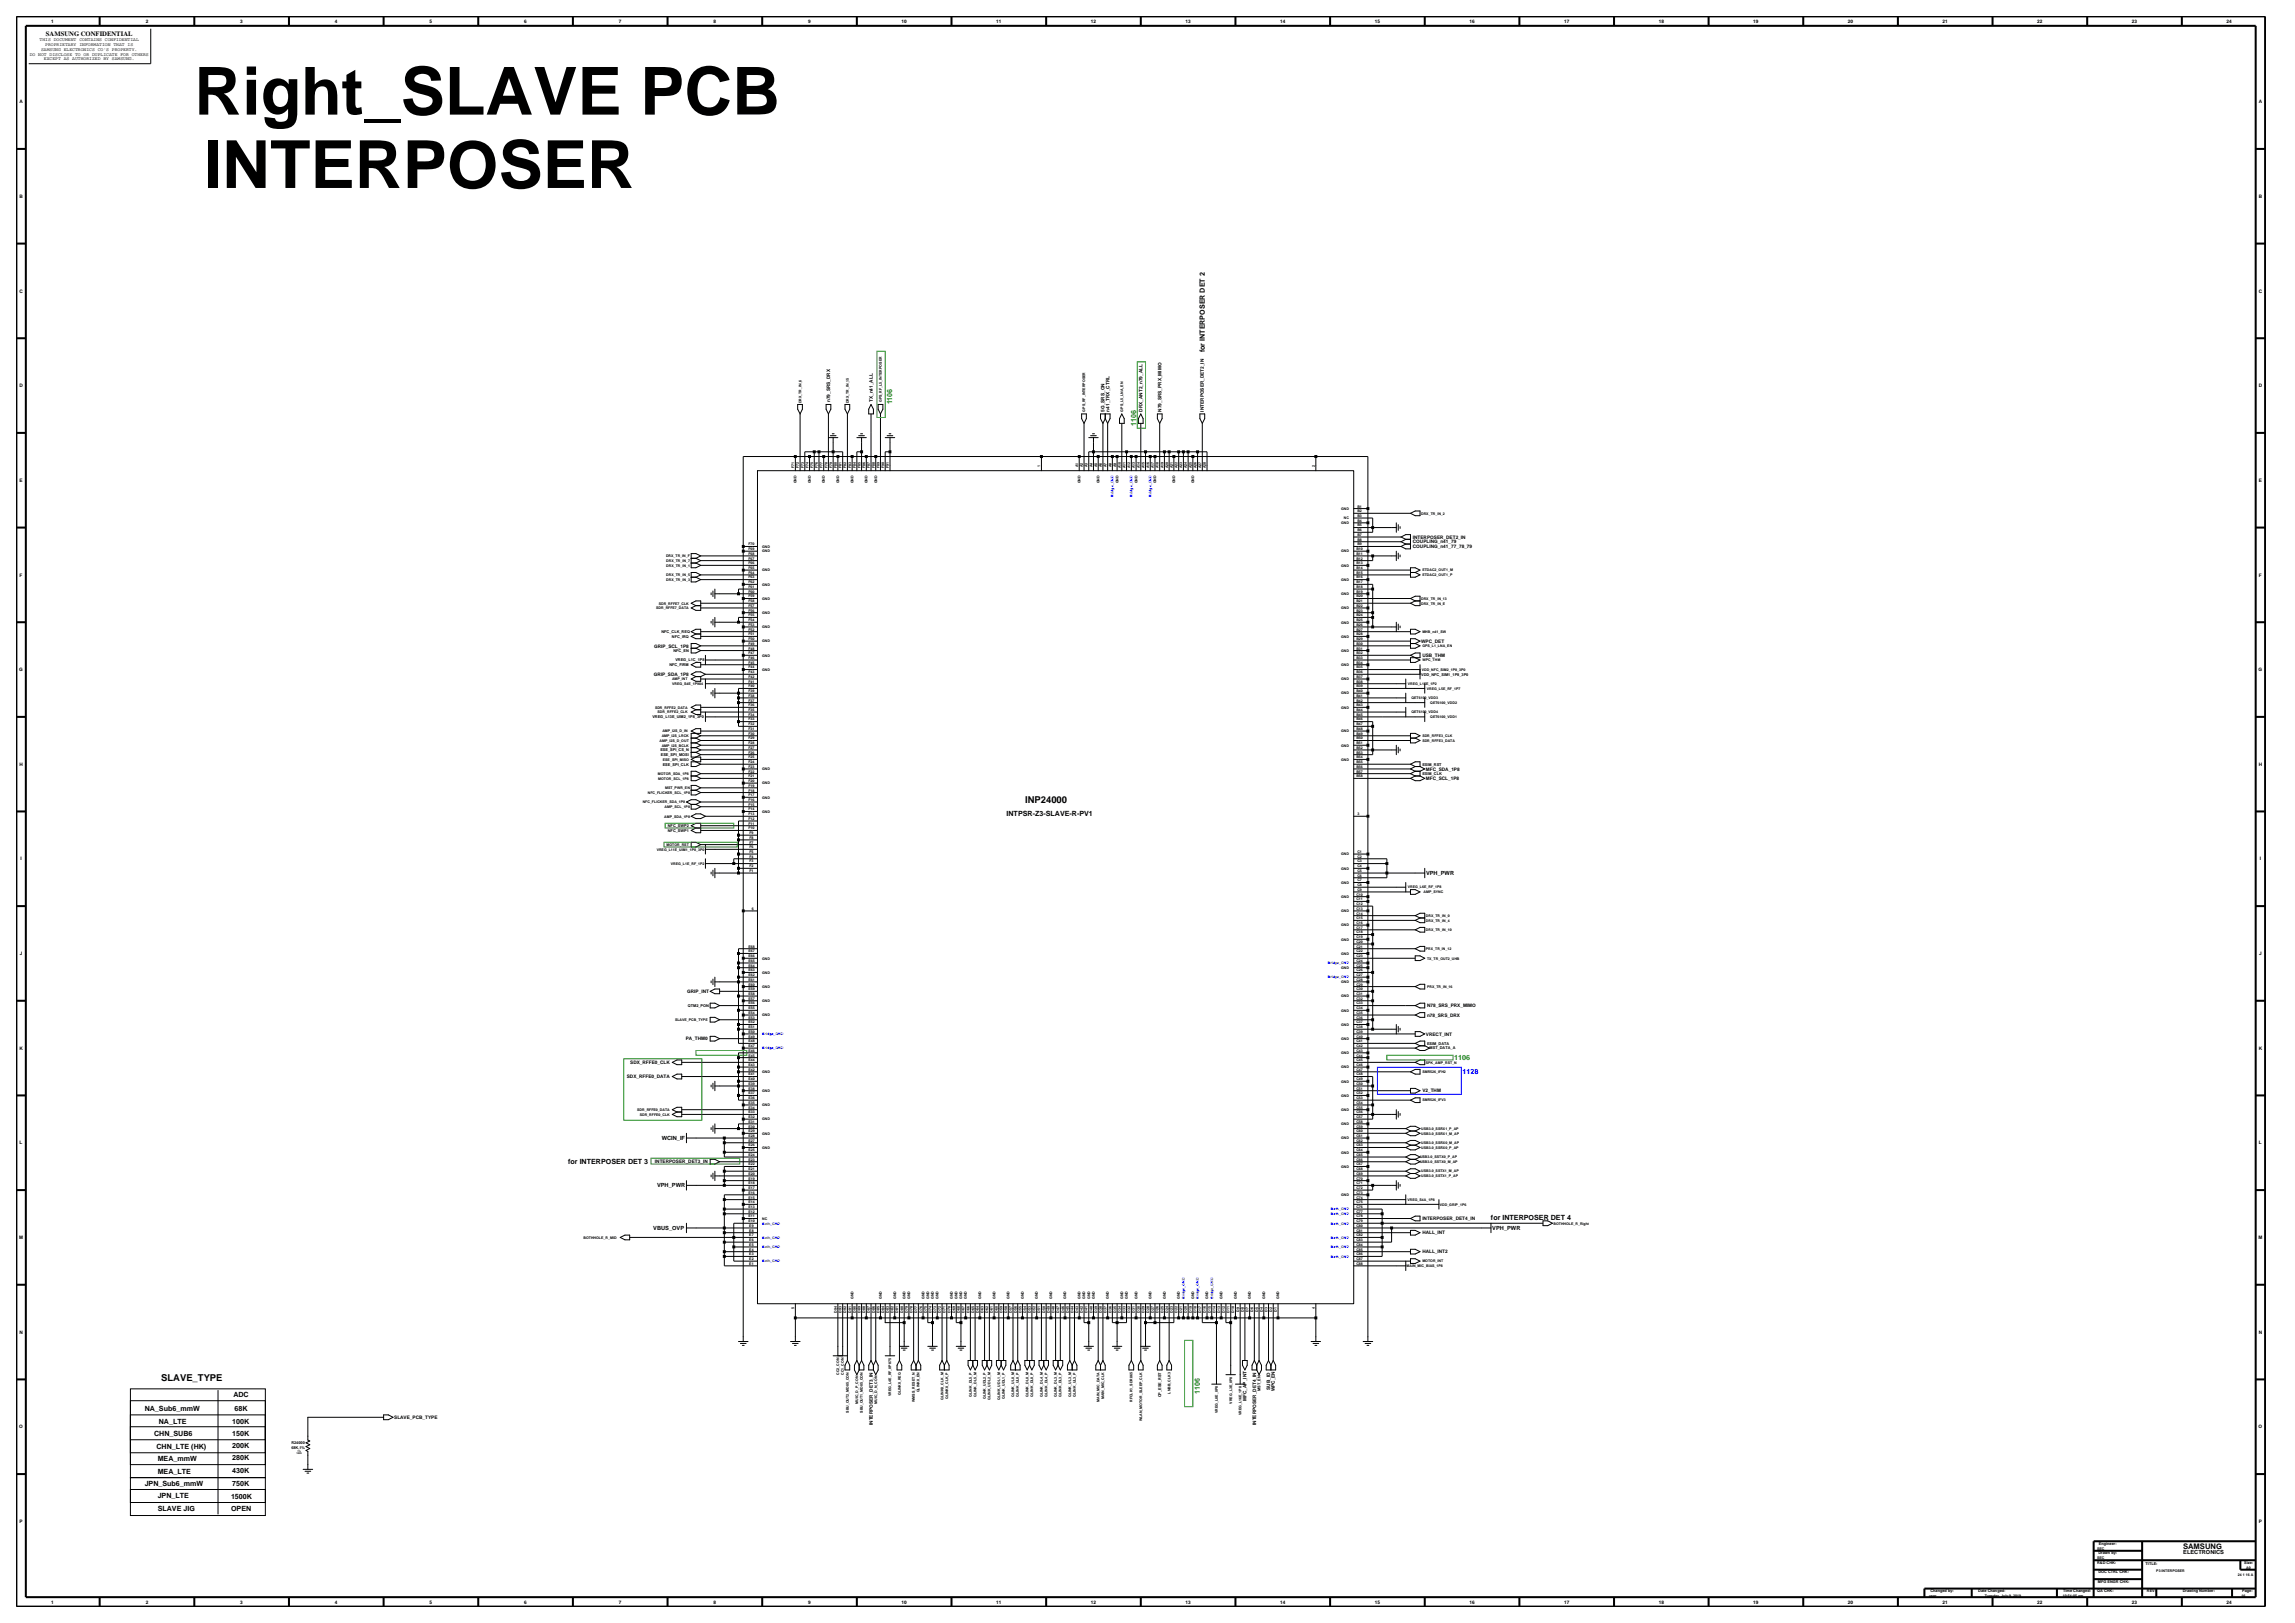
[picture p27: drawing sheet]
<svg xmlns="http://www.w3.org/2000/svg" width="420mm" height="297mm" viewBox="0 0 420 297" stroke-linecap="round" stroke-linejoin="round" font-family="sans-serif">
<defs><g id="words">
<g font-size="12.1">
<text x="35.6" y="21">Right_SLAVE PCB</text>
<text x="37.3" y="34.4">INTERPOSER</text>
</g>
<g font-size="1.7">
<text x="187.6" y="147">INP24000</text>
<text x="29.5" y="252.6">SLAVE_TYPE</text>
</g>
<text font-size="1.4" x="399.5" y="283.4">SAMSUNG</text>
<g font-size="1.3">
<text x="220.5" y="64.5" transform="rotate(-90 220.5 64.5)">for INTERPOSER DET 2</text>
<text x="184.2" y="149.4">INTPSR-Z3-SLAVE-R-PV1</text>
<text x="104" y="213">for INTERPOSER DET 3</text>
<text x="272.9" y="223.2">for INTERPOSER DET 4</text>
<text x="42.7" y="255.7">ADC</text>
<text x="26.5" y="258.3">NA_Sub6_mmW</text>
<text x="28.2" y="262.8">CHN_SUB6</text>
<text x="29.1" y="260.6">NA_LTE</text>
<text x="42.5" y="262.8">150K</text>
<text x="42.5" y="260.6">100K</text>
<text x="42.9" y="258.3">68K</text>
<text x="28.6" y="265.2">CHN_LTE (HK)</text>
<text x="28.9" y="269.7">MEA_LTE</text>
<text x="28.9" y="267.4">MEA_mmW</text>
<text x="42.5" y="267.1">280K</text>
<text x="42.5" y="269.5">430K</text>
<text x="42.5" y="265">200K</text>
<text x="26.5" y="271.9">JPN_Sub6_mmW</text>
<text x="28.9" y="274.1">JPN_LTE</text>
<text x="42.3" y="274.3">1500K</text>
<text x="42.5" y="271.9">750K</text>
<text x="28.9" y="276.5">SLAVE JIG</text>
<text x="42.3" y="276.5">OPEN</text>
</g>
<g font-size="1.3" fill="#238e23">
<text x="163.3" y="74" transform="rotate(-90 163.3 74)">1106</text>
<text x="207.9" y="77.9" transform="rotate(-90 207.9 77.9)">1106</text>
<text x="266.1" y="194">1106</text>
<text x="219.6" y="255" transform="rotate(-90 219.6 255)">1106</text>
</g>
<text font-size="1.3" fill="#00f" x="267.7" y="196.6">1128</text>
<text font-size="1.2" x="8.4" y="6.5">SAMSUNG CONFIDENTIAL</text>
<g font-size="1">
<text x="261" y="160.1">VPH_PWR</text>
<text x="121.1" y="208.6">WCIN_IF</text>
<text x="120.2" y="217.3">VPH_PWR</text>
<text x="119.5" y="225.1">VBUS_OVP</text>
<text x="273.1" y="225.1">VPH_PWR</text>
<text x="399.5" y="284.4">ELECTRONICS</text>
</g>
<g font-size=".9">
<text x="9.3" y="4.2">1</text>
<text x="26.7" y="4.2">2</text>
<text x="44" y="4.2">3</text>
<text x="61.3" y="4.2">4</text>
<text x="78.6" y="4.2">5</text>
<text x="95.9" y="4.2">6</text>
<text x="113.3" y="4.2">7</text>
<text x="130.6" y="4.2">8</text>
<text x="147.9" y="4.2">9</text>
<text x="165" y="4.2">10</text>
<text x="182.3" y="4.2">11</text>
<text x="199.6" y="4.2">12</text>
<text x="217" y="4.2">13</text>
<text x="234.3" y="4.2">14</text>
<text x="251.6" y="4.2">15</text>
<text x="268.9" y="4.2">16</text>
<text x="286.2" y="4.2">17</text>
<text x="303.6" y="4.2">18</text>
<text x="320.9" y="4.2">19</text>
<text x="338.2" y="4.2">20</text>
<text x="355.5" y="4.2">21</text>
<text x="372.8" y="4.2">22</text>
<text x="390.2" y="4.2">23</text>
<text x="407.5" y="4.2">24</text>
<text x="5.4" y="10.2">DO NOT DISCLOSE TO OR DUPLICATE FOR OTHERS</text>
<text x="7.3" y="7.6">THIS DOCUMENT CONTAINS CONFIDENTIAL</text>
<text x="7.5" y="9.3">SAMSUNG ELECTRONICS CO'S PROPERTY.</text>
<text x="8" y="11">EXCEPT AS AUTHORIZED BY SAMSUNG.</text>
<text x="8.3" y="8.4">PROPRIETARY INFORMATION THAT IS</text>
<text x="3.6" y="18.9">A</text>
<text x="413.4" y="18.9">A</text>
<text x="3.6" y="36.2">B</text>
<text x="413.4" y="36.2">B</text>
<text x="3.6" y="53.5">C</text>
<text x="413.4" y="53.5">C</text>
<text x="3.6" y="70.9">D</text>
<text x="413.4" y="70.9">D</text>
<text x="151.9" y="73.6" transform="rotate(-90 151.9 73.6)">n79_SRS_DRX</text>
<text x="159.7" y="73.6" transform="rotate(-90 159.7 73.6)">TX_n41_ALL</text>
<text x="202.2" y="75.3" transform="rotate(-90 202.2 75.3)">5G_SRS_ON</text>
<text x="203" y="75.3" transform="rotate(-90 203 75.3)">n41_TRX_CTRL</text>
<text x="209.1" y="75.3" transform="rotate(-90 209.1 75.3)">DRX_ANT2_n79_ALL</text>
<text x="212.5" y="75.3" transform="rotate(-90 212.5 75.3)">N79_SRS_PRX_MIMO</text>
<text x="220.3" y="75.3" transform="rotate(-90 220.3 75.3)">INTERPOSER_DET2_IN</text>
<text x="3.6" y="88.2">E</text>
<text x="413.4" y="88.2">E</text>
<text x="258.6" y="98.6">INTERPOSER_DET2_IN</text>
<text x="258.6" y="99.4">COUPLING_n41_79</text>
<text x="258.6" y="100.3">COUPLING_n41_77_78_79</text>
<text x="3.6" y="105.5">F</text>
<text x="413.4" y="105.5">F</text>
<text x="119.7" y="118.5">GRIP_SCL_1P8</text>
<text x="260.1" y="117.6">WPC_DET</text>
<text x="3.5" y="122.8">G</text>
<text x="119.6" y="123.7">GRIP_SDA_1P8</text>
<text x="260.3" y="120.2">USB_THM</text>
<text x="413.3" y="122.8">G</text>
<text x="3.6" y="140.2">H</text>
<text x="260.9" y="141">MFC_SDA_1P8</text>
<text x="260.9" y="142.7">MFC_SCL_1P8</text>
<text x="413.4" y="140.2">H</text>
<text x="3.7" y="157.5">I</text>
<text x="413.5" y="157.5">I</text>
<text x="3.6" y="174.8">J</text>
<text x="413.4" y="174.8">J</text>
<text x="125.8" y="181.7">GRIP_INT</text>
<text x="261.2" y="184.3">N78_SRS_PRX_MIMO</text>
<text x="125.5" y="190.4">PA_THM0</text>
<text x="260.9" y="189.5">VRECT_INT</text>
<text x="261.2" y="186">n78_SRS_DRX</text>
<text x="3.6" y="192.1">K</text>
<text x="114.7" y="197.3">SDX_RFFE0_DATA</text>
<text x="115.3" y="194.7">SDX_RFFE0_CLK</text>
<text x="413.4" y="192.1">K</text>
<text x="260.3" y="199.9">V2_THM</text>
<text x="3.6" y="209.4">L</text>
<text x="413.4" y="209.4">L</text>
<text x="119.9" y="212.9">INTERPOSER_DET3_IN</text>
<text x="3.5" y="226.7">M</text>
<text x="260.3" y="223.3">INTERPOSER_DET4_IN</text>
<text x="260.3" y="225.9">HALL_INT</text>
<text x="413.3" y="226.7">M</text>
<text x="260.3" y="229.4">HALL_INT2</text>
<text x="3.6" y="244.1">N</text>
<text x="413.4" y="244.1">N</text>
<text x="228.1" y="256.3" transform="rotate(-90 228.1 256.3)">MFC_AP_INT</text>
<text x="232.5" y="254.3" transform="rotate(-90 232.5 254.3)">SUB_ID</text>
<text x="233.3" y="254.6" transform="rotate(-90 233.3 254.6)">WPC_EN</text>
<text x="3.5" y="261.4">O</text>
<text x="72.1" y="259.7">SLAVE_PCB_TYPE</text>
<text x="159.7" y="260.8" transform="rotate(-90 159.7 260.8)">INTERPOSER_DET3_IN</text>
<text x="229.9" y="260.8" transform="rotate(-90 229.9 260.8)">INTERPOSER_DET4_IN</text>
<text x="413.3" y="261.4">O</text>
<text x="3.6" y="278.7">P</text>
<text x="413.4" y="278.7">P</text>
<text x="9.3" y="293.4">1</text>
<text x="26.7" y="293.4">2</text>
<text x="44" y="293.4">3</text>
<text x="61.3" y="293.4">4</text>
<text x="78.6" y="293.4">5</text>
<text x="95.9" y="293.4">6</text>
<text x="113.3" y="293.4">7</text>
<text x="130.6" y="293.4">8</text>
<text x="147.9" y="293.4">9</text>
<text x="165" y="293.4">10</text>
<text x="182.3" y="293.4">11</text>
<text x="199.6" y="293.4">12</text>
<text x="217" y="293.4">13</text>
<text x="234.3" y="293.4">14</text>
<text x="251.6" y="293.4">15</text>
<text x="268.9" y="293.4">16</text>
<text x="286.2" y="293.4">17</text>
<text x="303.6" y="293.4">18</text>
<text x="320.9" y="293.4">19</text>
<text x="338.2" y="293.4">20</text>
<text x="355.5" y="293.4">21</text>
<text x="372.8" y="293.4">22</text>
<text x="390.2" y="293.4">23</text>
<text x="407.5" y="293.4">24</text>
</g>
<g font-size=".7">
<text x="146.7" y="73.8" transform="rotate(-90 146.7 73.8)">DRX_TR_IN_6</text>
<text x="155.3" y="73.8" transform="rotate(-90 155.3 73.8)">DRX_TR_IN_15</text>
<text x="161.4" y="73.6" transform="rotate(-90 161.4 73.6)">GPS_RF_L5_INTERPOSER</text>
<text x="198.6" y="75.3" transform="rotate(-90 198.6 75.3)">GPS_RF_INTERPOSER</text>
<text x="205.5" y="75.3" transform="rotate(-90 205.5 75.3)">GPS_L5_LNA_EN</text>
<text x="145.3" y="85.6" transform="rotate(-90 145.3 85.6)">F71</text>
<text x="145.8" y="88.5" transform="rotate(-90 145.8 88.5)">GND</text>
<text x="146.2" y="85.6" transform="rotate(-90 146.2 85.6)">F72</text>
<text x="147.1" y="85.6" transform="rotate(-90 147.1 85.6)">F73</text>
<text x="147.9" y="85.6" transform="rotate(-90 147.9 85.6)">F74</text>
<text x="148.4" y="88.5" transform="rotate(-90 148.4 88.5)">GND</text>
<text x="148.8" y="85.6" transform="rotate(-90 148.8 85.6)">F75</text>
<text x="149.7" y="85.6" transform="rotate(-90 149.7 85.6)">F76</text>
<text x="150.6" y="85.6" transform="rotate(-90 150.6 85.6)">F77</text>
<text x="151" y="88.5" transform="rotate(-90 151 88.5)">GND</text>
<text x="151.4" y="85.6" transform="rotate(-90 151.4 85.6)">F78</text>
<text x="152.3" y="85.6" transform="rotate(-90 152.3 85.6)">F79</text>
<text x="153.1" y="85.6" transform="rotate(-90 153.1 85.6)">F80</text>
<text x="153.6" y="88.5" transform="rotate(-90 153.6 88.5)">GND</text>
<text x="154" y="85.6" transform="rotate(-90 154 85.6)">F81</text>
<text x="154.9" y="85.6" transform="rotate(-90 154.9 85.6)">F82</text>
<text x="155.7" y="85.6" transform="rotate(-90 155.7 85.6)">F83</text>
<text x="156.2" y="88.5" transform="rotate(-90 156.2 88.5)">GND</text>
<text x="156.6" y="85.6" transform="rotate(-90 156.6 85.6)">F84</text>
<text x="157.5" y="85.6" transform="rotate(-90 157.5 85.6)">F85</text>
<text x="158.3" y="85.6" transform="rotate(-90 158.3 85.6)">F86</text>
<text x="158.8" y="88.5" transform="rotate(-90 158.8 88.5)">GND</text>
<text x="159.2" y="85.6" transform="rotate(-90 159.2 85.6)">F87</text>
<text x="160.1" y="85.6" transform="rotate(-90 160.1 85.6)">F88</text>
<text x="160.5" y="88.5" transform="rotate(-90 160.5 88.5)">GND</text>
<text x="160.9" y="85.6" transform="rotate(-90 160.9 85.6)">F89</text>
<text x="161.8" y="85.6" transform="rotate(-90 161.8 85.6)">F90</text>
<text x="162.7" y="85.6" transform="rotate(-90 162.7 85.6)">F91</text>
<text x="190.4" y="85.4" transform="rotate(-90 190.4 85.4)">1</text>
<text x="197.3" y="85.5" transform="rotate(-90 197.3 85.5)">A1</text>
<text x="197.7" y="88.5" transform="rotate(-90 197.7 88.5)">GND</text>
<text x="198.2" y="85.5" transform="rotate(-90 198.2 85.5)">A2</text>
<text x="199" y="85.5" transform="rotate(-90 199 85.5)">A3</text>
<text x="199.9" y="85.5" transform="rotate(-90 199.9 85.5)">A4</text>
<text x="200.8" y="85.5" transform="rotate(-90 200.8 85.5)">A5</text>
<text x="201.2" y="88.5" transform="rotate(-90 201.2 88.5)">GND</text>
<text x="201.6" y="85.5" transform="rotate(-90 201.6 85.5)">A6</text>
<text x="202.5" y="85.5" transform="rotate(-90 202.5 85.5)">A7</text>
<text x="203.4" y="85.5" transform="rotate(-90 203.4 85.5)">A8</text>
<text x="204.2" y="85.5" transform="rotate(-90 204.2 85.5)">A9</text>
<text x="204.7" y="88.5" transform="rotate(-90 204.7 88.5)">GND</text>
<text x="205.1" y="85.7" transform="rotate(-90 205.1 85.7)">A10</text>
<text x="206" y="85.7" transform="rotate(-90 206 85.7)">A11</text>
<text x="206.8" y="85.7" transform="rotate(-90 206.8 85.7)">A12</text>
<text x="207.7" y="85.7" transform="rotate(-90 207.7 85.7)">A13</text>
<text x="208.1" y="88.5" transform="rotate(-90 208.1 88.5)">GND</text>
<text x="208.6" y="85.7" transform="rotate(-90 208.6 85.7)">A14</text>
<text x="209.4" y="85.7" transform="rotate(-90 209.4 85.7)">A15</text>
<text x="210.3" y="85.7" transform="rotate(-90 210.3 85.7)">A16</text>
<text x="211.2" y="85.7" transform="rotate(-90 211.2 85.7)">A17</text>
<text x="211.6" y="88.5" transform="rotate(-90 211.6 88.5)">GND</text>
<text x="212" y="85.7" transform="rotate(-90 212 85.7)">A18</text>
<text x="212.9" y="85.7" transform="rotate(-90 212.9 85.7)">A19</text>
<text x="213.8" y="85.7" transform="rotate(-90 213.8 85.7)">A20</text>
<text x="214.6" y="85.7" transform="rotate(-90 214.6 85.7)">A21</text>
<text x="215.1" y="88.5" transform="rotate(-90 215.1 88.5)">GND</text>
<text x="215.5" y="85.7" transform="rotate(-90 215.5 85.7)">A22</text>
<text x="216.4" y="85.7" transform="rotate(-90 216.4 85.7)">A23</text>
<text x="217.2" y="85.7" transform="rotate(-90 217.2 85.7)">A24</text>
<text x="218.1" y="85.7" transform="rotate(-90 218.1 85.7)">A25</text>
<text x="218.5" y="88.5" transform="rotate(-90 218.5 88.5)">GND</text>
<text x="219" y="85.7" transform="rotate(-90 219 85.7)">A26</text>
<text x="219.8" y="85.7" transform="rotate(-90 219.8 85.7)">A27</text>
<text x="220.7" y="85.7" transform="rotate(-90 220.7 85.7)">A28</text>
<text x="240.6" y="85.4" transform="rotate(-90 240.6 85.4)">2</text>
<text x="245.4" y="95.9">GND</text>
<text x="245.4" y="93.3">GND</text>
<text x="245.9" y="95">NC</text>
<text x="248.4" y="95.5">B4</text>
<text x="248.4" y="94.6">B3</text>
<text x="248.4" y="93.7">B2</text>
<text x="248.4" y="92.9">B1</text>
<text x="260.1" y="94.2">DRX_TR_IN_2</text>
<text x="121.9" y="102">DRX_TR_IN_F</text>
<text x="137" y="101.5">F68</text>
<text x="137" y="100.7">F69</text>
<text x="137" y="99.8">F70</text>
<text x="139.5" y="101.1">GND</text>
<text x="139.5" y="100.2">GND</text>
<text x="245.4" y="101.1">GND</text>
<text x="248.2" y="101.5">B11</text>
<text x="248.2" y="100.7">B10</text>
<text x="248.4" y="97.2">B6</text>
<text x="248.4" y="98.1">B7</text>
<text x="248.4" y="98.9">B8</text>
<text x="248.4" y="99.8">B9</text>
<text x="248.4" y="96.3">B5</text>
<text x="121.9" y="102.8">DRX_TR_IN_7</text>
<text x="121.9" y="103.7">DRX_TR_IN_1</text>
<text x="121.9" y="105.4">DRX_TR_IN_5</text>
<text x="121.9" y="106.3">DRX_TR_IN_3</text>
<text x="137" y="102.4">F67</text>
<text x="137" y="107.6">F61</text>
<text x="137" y="106.7">F62</text>
<text x="137" y="105.9">F63</text>
<text x="137" y="105">F64</text>
<text x="137" y="104.1">F65</text>
<text x="137" y="103.3">F66</text>
<text x="139.5" y="107.2">GND</text>
<text x="139.5" y="104.6">GND</text>
<text x="245.4" y="103.7">GND</text>
<text x="245.4" y="106.3">GND</text>
<text x="248.2" y="102.4">B12</text>
<text x="248.2" y="103.3">B13</text>
<text x="248.2" y="104.1">B14</text>
<text x="248.2" y="105">B15</text>
<text x="248.2" y="105.9">B16</text>
<text x="248.2" y="106.7">B17</text>
<text x="248.2" y="107.6">B18</text>
<text x="260.3" y="104.6">ETDAC2_OUT1_M</text>
<text x="260.3" y="105.4">ETDAC2_OUT1_P</text>
<text x="120.1" y="111.5">SDR_RFFE7_DATA</text>
<text x="120.6" y="110.6">SDR_RFFE7_CLK</text>
<text x="137" y="108.4">F60</text>
<text x="137" y="113.7">F54</text>
<text x="137" y="112.8">F55</text>
<text x="137" y="111.9">F56</text>
<text x="137" y="111.1">F57</text>
<text x="137" y="110.2">F58</text>
<text x="137" y="109.3">F59</text>
<text x="139.5" y="109.8">GND</text>
<text x="139.5" y="112.3">GND</text>
<text x="245.4" y="108.9">GND</text>
<text x="245.4" y="111.5">GND</text>
<text x="248.2" y="108.4">B19</text>
<text x="248.2" y="109.3">B20</text>
<text x="248.2" y="110.2">B21</text>
<text x="248.2" y="111.1">B22</text>
<text x="248.2" y="111.9">B23</text>
<text x="248.2" y="112.8">B24</text>
<text x="248.2" y="113.7">B25</text>
<text x="260.1" y="110.6">DRX_TR_IN_E</text>
<text x="260.1" y="109.8">DRX_TR_IN_13</text>
<text x="121.1" y="115.8">NFC_CLK_REQ</text>
<text x="123" y="116.7">NFC_IRQ</text>
<text x="123.2" y="119.3">NFC_EN</text>
<text x="137" y="115.4">F52</text>
<text x="137" y="114.5">F53</text>
<text x="137" y="119.7">F47</text>
<text x="137" y="118.9">F48</text>
<text x="137" y="118">F49</text>
<text x="137" y="117.1">F50</text>
<text x="137" y="116.2">F51</text>
<text x="139.5" y="115">GND</text>
<text x="139.5" y="117.6">GND</text>
<text x="245.4" y="116.7">GND</text>
<text x="245.4" y="119.3">GND</text>
<text x="245.4" y="114.1">GND</text>
<text x="248.2" y="115.4">B27</text>
<text x="248.2" y="116.2">B28</text>
<text x="248.2" y="117.1">B29</text>
<text x="248.2" y="118">B30</text>
<text x="248.2" y="118.9">B31</text>
<text x="248.2" y="119.7">B32</text>
<text x="248.2" y="114.5">B26</text>
<text x="260.3" y="115.8">MHB_n41_SW</text>
<text x="260.3" y="118.4">GPS_L1_LNA_EN</text>
<text x="122.5" y="121.9">NFC_FIRM</text>
<text x="123" y="124.5">AMP_INT</text>
<text x="123" y="125.3">VREG_S4E_1P904</text>
<text x="123.6" y="121">VREG_L1C_1P8</text>
<text x="137" y="121.4">F45</text>
<text x="137" y="120.6">F46</text>
<text x="137" y="125.8">F40</text>
<text x="137" y="124.9">F41</text>
<text x="137" y="124">F42</text>
<text x="137" y="123.2">F43</text>
<text x="137" y="122.3">F44</text>
<text x="139.5" y="122.8">GND</text>
<text x="139.5" y="120.1">GND</text>
<text x="245.4" y="121.9">GND</text>
<text x="245.4" y="124.5">GND</text>
<text x="248.2" y="120.6">B33</text>
<text x="248.2" y="121.4">B34</text>
<text x="248.2" y="122.3">B35</text>
<text x="248.2" y="123.2">B36</text>
<text x="248.2" y="124">B37</text>
<text x="248.2" y="124.9">B38</text>
<text x="248.2" y="125.8">B39</text>
<text x="257.6" y="125.3">VREG_L15E_1P2</text>
<text x="260.1" y="123.6">VDD_NFC_SIM1_1P8_3P0</text>
<text x="260.2" y="122.8">VDD_NFC_SIM2_1P8_3P0</text>
<text x="260.3" y="121">WPC_THM</text>
<text x="119.4" y="131.4">VREG_L13E_UIM2_1P8_3P0</text>
<text x="119.9" y="129.7">SDR_RFFE2_DATA</text>
<text x="120.3" y="130.5">SDR_RFFE2_CLK</text>
<text x="137" y="127.5">F38</text>
<text x="137" y="126.6">F39</text>
<text x="137" y="131.8">F33</text>
<text x="137" y="131">F34</text>
<text x="137" y="130.1">F35</text>
<text x="137" y="129.2">F36</text>
<text x="137" y="128.4">F37</text>
<text x="245.4" y="129.7">GND</text>
<text x="245.4" y="127.1">GND</text>
<text x="248.2" y="127.5">B41</text>
<text x="248.2" y="128.4">B42</text>
<text x="248.2" y="129.2">B43</text>
<text x="248.2" y="130.1">B44</text>
<text x="248.2" y="131">B45</text>
<text x="248.2" y="131.8">B46</text>
<text x="248.2" y="126.6">B40</text>
<text x="258.3" y="130.5">QET6100_VDD4</text>
<text x="258.3" y="127.9">QET6100_VDD3</text>
<text x="261.1" y="126.2">VREG_L5E_RF_1P7</text>
<text x="261.7" y="131.4">QET6100_VDD1</text>
<text x="261.7" y="128.8">QET6100_VDD2</text>
<text x="120.7" y="135.7">AMP_I2S_D_OUT</text>
<text x="120.8" y="137.5">ESE_SPI_CS_N</text>
<text x="121.1" y="136.6">AMP_I2S_BCLK</text>
<text x="121.1" y="134.9">AMP_I2S_LRCK</text>
<text x="121.2" y="134">AMP_I2S_D_IN</text>
<text x="137" y="134.4">F30</text>
<text x="137" y="133.6">F31</text>
<text x="137" y="132.7">F32</text>
<text x="137" y="137.9">F26</text>
<text x="137" y="137">F27</text>
<text x="137" y="136.2">F28</text>
<text x="137" y="135.3">F29</text>
<text x="245.4" y="136.6">GND</text>
<text x="245.4" y="134">GND</text>
<text x="248.2" y="134.4">B49</text>
<text x="248.2" y="135.3">B50</text>
<text x="248.2" y="136.2">B51</text>
<text x="248.2" y="137">B52</text>
<text x="248.2" y="137.9">B53</text>
<text x="248.2" y="132.7">B47</text>
<text x="248.2" y="133.6">B48</text>
<text x="260.3" y="134.9">SDR_RFFE3_CLK</text>
<text x="260.3" y="135.7">SDR_RFFE3_DATA</text>
<text x="120.4" y="141.8">MOTOR_SDA_1P8</text>
<text x="120.4" y="142.7">MOTOR_SCL_1P8</text>
<text x="120.9" y="138.3">ESE_SPI_MOSI</text>
<text x="121.3" y="140.1">ESE_SPI_CLK</text>
<text x="121.3" y="139.2">ESE_SPI_MISO</text>
<text x="137" y="140.5">F23</text>
<text x="137" y="139.6">F24</text>
<text x="137" y="138.8">F25</text>
<text x="137" y="144">F19</text>
<text x="137" y="143.1">F20</text>
<text x="137" y="142.2">F21</text>
<text x="137" y="141.4">F22</text>
<text x="139.5" y="140.9">GND</text>
<text x="139.5" y="143.5">GND</text>
<text x="245.4" y="139.2">GND</text>
<text x="248.2" y="139.6">B55</text>
<text x="248.2" y="140.5">B56</text>
<text x="248.2" y="141.4">B57</text>
<text x="248.2" y="142.2">B58</text>
<text x="248.2" y="138.8">B54</text>
<text x="260.3" y="141.8">ESIM_CLK</text>
<text x="260.3" y="140.1">ESIM_RST</text>
<text x="117.6" y="147">NFC_FLICKER_SDA_1P8</text>
<text x="118.6" y="145.3">NFC_FLICKER_SCL_1P8</text>
<text x="121.6" y="149.6">AMP_SDA_1P8</text>
<text x="121.6" y="147.9">AMP_SCL_1P8</text>
<text x="121.7" y="144.4">MST_PWR_EN</text>
<text x="137" y="146.6">F16</text>
<text x="137" y="145.7">F17</text>
<text x="137" y="144.8">F18</text>
<text x="137" y="149.2">F13</text>
<text x="137" y="148.3">F14</text>
<text x="137" y="147.4">F15</text>
<text x="139.5" y="146.1">GND</text>
<text x="139.5" y="148.7">GND</text>
<text x="248.4" y="149.2">3</text>
<text x="120.2" y="155.7">VREG_L11E_UIM1_1P8_3P0</text>
<text x="122" y="154.8">MOTOR_RST</text>
<text x="122.2" y="151.3">NFC_SWP2</text>
<text x="122.2" y="152.2">NFC_SWP1</text>
<text x="137" y="151.8">F10</text>
<text x="137" y="150.9">F11</text>
<text x="137" y="150">F12</text>
<text x="137.1" y="152.6">F9</text>
<text x="137.1" y="153.5">F8</text>
<text x="137.1" y="154.4">F7</text>
<text x="137.1" y="155.2">F6</text>
<text x="122.8" y="158.3">VREG_L1E_RF_1P2</text>
<text x="137.1" y="156.1">F5</text>
<text x="137.1" y="157">F4</text>
<text x="137.1" y="157.8">F3</text>
<text x="137.1" y="158.7">F2</text>
<text x="137.1" y="159.5">F1</text>
<text x="245.4" y="161.7">GND</text>
<text x="245.4" y="159.1">GND</text>
<text x="245.4" y="156.5">GND</text>
<text x="248.4" y="161.3">C7</text>
<text x="248.4" y="160.4">C6</text>
<text x="248.4" y="159.5">C5</text>
<text x="248.4" y="158.7">C4</text>
<text x="248.4" y="157.8">C3</text>
<text x="248.4" y="157">C2</text>
<text x="248.4" y="156.1">C1</text>
<text x="137.6" y="166.5">6</text>
<text x="245.4" y="164.3">GND</text>
<text x="245.4" y="166.9">GND</text>
<text x="248.2" y="163.9">C10</text>
<text x="248.2" y="164.8">C11</text>
<text x="248.2" y="165.6">C12</text>
<text x="248.2" y="166.5">C13</text>
<text x="248.2" y="167.3">C14</text>
<text x="248.4" y="163">C9</text>
<text x="248.4" y="162.2">C8</text>
<text x="257.7" y="162.6">VREG_L6E_RF_1P8</text>
<text x="260.5" y="163.4">AMP_SYNC</text>
<text x="260.9" y="167.8">DRX_TR_IN_0</text>
<text x="136.9" y="173.4">E68</text>
<text x="245.4" y="172.1">GND</text>
<text x="245.4" y="169.5">GND</text>
<text x="248.2" y="169.9">C17</text>
<text x="248.2" y="170.8">C18</text>
<text x="248.2" y="171.7">C19</text>
<text x="248.2" y="172.5">C20</text>
<text x="248.2" y="173.4">C21</text>
<text x="248.2" y="168.2">C15</text>
<text x="248.2" y="169.1">C16</text>
<text x="260.9" y="168.7">DRX_TR_IN_4</text>
<text x="260.9" y="170.4">DRX_TR_IN_10</text>
<text x="260.9" y="173.8">PRX_TR_IN_12</text>
<text x="136.9" y="177.7">E63</text>
<text x="136.9" y="176.9">E64</text>
<text x="136.9" y="176">E65</text>
<text x="136.9" y="175.1">E66</text>
<text x="136.9" y="174.3">E67</text>
<text x="136.9" y="179.5">E61</text>
<text x="136.9" y="178.6">E62</text>
<text x="139.5" y="178.2">GND</text>
<text x="139.5" y="175.6">GND</text>
<text x="245.4" y="177.3">GND</text>
<text x="245.4" y="179.9">GND</text>
<text x="245.4" y="174.7">GND</text>
<text x="248.2" y="176.9">C25</text>
<text x="248.2" y="177.7">C26</text>
<text x="248.2" y="178.6">C27</text>
<text x="248.2" y="179.5">C28</text>
<text x="248.2" y="174.3">C22</text>
<text x="248.2" y="175.1">C23</text>
<text x="248.2" y="176">C24</text>
<text x="261.2" y="175.6">TX_TR_OUT2_UHB</text>
<text x="125.9" y="184.3">QTM2_PON</text>
<text x="136.9" y="183.8">E56</text>
<text x="136.9" y="182.9">E57</text>
<text x="136.9" y="182.1">E58</text>
<text x="136.9" y="181.2">E59</text>
<text x="136.9" y="180.3">E60</text>
<text x="136.9" y="185.5">E54</text>
<text x="136.9" y="184.7">E55</text>
<text x="139.5" y="183.4">GND</text>
<text x="139.5" y="180.8">GND</text>
<text x="139.5" y="186">GND</text>
<text x="245.4" y="182.5">GND</text>
<text x="245.4" y="185.1">GND</text>
<text x="248.2" y="182.1">C31</text>
<text x="248.2" y="182.9">C32</text>
<text x="248.2" y="183.8">C33</text>
<text x="248.2" y="184.7">C34</text>
<text x="248.2" y="185.5">C35</text>
<text x="248.2" y="180.3">C29</text>
<text x="248.2" y="181.2">C30</text>
<text x="261.2" y="180.8">PRX_TR_IN_16</text>
<text x="123.5" y="186.8">SLAVE_PCB_TYPE</text>
<text x="136.9" y="189.9">E49</text>
<text x="136.9" y="189">E50</text>
<text x="136.9" y="188.1">E51</text>
<text x="136.9" y="187.3">E52</text>
<text x="136.9" y="186.4">E53</text>
<text x="136.9" y="191.6">E47</text>
<text x="136.9" y="190.7">E48</text>
<text x="245.4" y="190.3">GND</text>
<text x="245.4" y="187.7">GND</text>
<text x="248.2" y="189">C39</text>
<text x="248.2" y="189.9">C40</text>
<text x="248.2" y="190.7">C41</text>
<text x="248.2" y="191.6">C42</text>
<text x="248.2" y="186.4">C36</text>
<text x="248.2" y="187.3">C37</text>
<text x="248.2" y="188.1">C38</text>
<text x="261.2" y="191.2">ESIM_DATA</text>
<text x="136.9" y="197.7">E40</text>
<text x="136.9" y="196.8">E41</text>
<text x="136.9" y="195.9">E42</text>
<text x="136.9" y="195.1">E43</text>
<text x="136.9" y="194.2">E44</text>
<text x="136.9" y="193.3">E45</text>
<text x="136.9" y="192.5">E46</text>
<text x="139.5" y="196.4">GND</text>
<text x="245.4" y="192.9">GND</text>
<text x="245.4" y="195.5">GND</text>
<text x="248.2" y="195.9">C47</text>
<text x="248.2" y="196.8">C48</text>
<text x="248.2" y="197.7">C49</text>
<text x="248.2" y="192.5">C43</text>
<text x="248.2" y="193.3">C44</text>
<text x="248.2" y="194.2">C45</text>
<text x="248.2" y="195.1">C46</text>
<text x="260.3" y="196.4">SMR526_IFH2</text>
<text x="260.9" y="194.6">SPK_AMP_RST_N</text>
<text x="261.6" y="192">MST_DATA_A</text>
<text x="116.6" y="203.3">SDR_RFFE0_DATA</text>
<text x="136.9" y="203.7">E33</text>
<text x="136.9" y="202.9">E34</text>
<text x="136.9" y="202">E35</text>
<text x="136.9" y="201.1">E36</text>
<text x="136.9" y="200.3">E37</text>
<text x="136.9" y="199.4">E38</text>
<text x="136.9" y="198.5">E39</text>
<text x="139.5" y="202.4">GND</text>
<text x="139.5" y="199.8">GND</text>
<text x="245.4" y="203.3">GND</text>
<text x="245.4" y="198.1">GND</text>
<text x="245.4" y="200.7">GND</text>
<text x="248.2" y="201.1">C53</text>
<text x="248.2" y="202">C54</text>
<text x="248.2" y="202.9">C55</text>
<text x="248.2" y="203.7">C56</text>
<text x="248.2" y="198.5">C50</text>
<text x="248.2" y="199.4">C51</text>
<text x="248.2" y="200.3">C52</text>
<text x="260.3" y="201.5">SMR526_IFV3</text>
<text x="117.1" y="204.2">SDR_RFFE0_CLK</text>
<text x="136.9" y="209.8">E26</text>
<text x="136.9" y="208.9">E27</text>
<text x="136.9" y="208.1">E28</text>
<text x="136.9" y="207.2">E29</text>
<text x="136.9" y="206.3">E30</text>
<text x="136.9" y="205.4">E31</text>
<text x="136.9" y="204.6">E32</text>
<text x="139.5" y="207.6">GND</text>
<text x="139.5" y="205">GND</text>
<text x="245.4" y="208.5">GND</text>
<text x="245.4" y="205.9">GND</text>
<text x="248.2" y="208.1">C61</text>
<text x="248.2" y="208.9">C62</text>
<text x="248.2" y="209.8">C63</text>
<text x="248.2" y="204.6">C57</text>
<text x="248.2" y="205.4">C58</text>
<text x="248.2" y="206.3">C59</text>
<text x="248.2" y="207.2">C60</text>
<text x="260.1" y="206.8">USB3.0_SSRX1_P_AP</text>
<text x="260.1" y="207.6">USB3.0_SSRX1_M_AP</text>
<text x="260.1" y="209.3">USB3.0_SSRX0_M_AP</text>
<text x="136.9" y="215.9">E19</text>
<text x="136.9" y="215">E20</text>
<text x="136.9" y="214.1">E21</text>
<text x="136.9" y="213.2">E22</text>
<text x="136.9" y="212.4">E23</text>
<text x="136.9" y="211.5">E24</text>
<text x="136.9" y="210.6">E25</text>
<text x="139.5" y="210.2">GND</text>
<text x="245.4" y="211.1">GND</text>
<text x="245.4" y="213.7">GND</text>
<text x="248.2" y="215">C69</text>
<text x="248.2" y="215.9">C70</text>
<text x="248.2" y="210.6">C64</text>
<text x="248.2" y="211.5">C65</text>
<text x="248.2" y="212.4">C66</text>
<text x="248.2" y="213.2">C67</text>
<text x="248.2" y="214.1">C68</text>
<text x="259.9" y="212">USB3.0_SSTX0_P_AP</text>
<text x="259.9" y="212.8">USB3.0_SSTX0_M_AP</text>
<text x="260.1" y="215.4">USB3.0_SSTX1_P_AP</text>
<text x="260.1" y="210.2">USB3.0_SSRX0_P_AP</text>
<text x="260.1" y="214.5">USB3.0_SSTX1_M_AP</text>
<text x="136.9" y="221.9">E12</text>
<text x="136.9" y="221">E13</text>
<text x="136.9" y="220.2">E14</text>
<text x="136.9" y="219.3">E15</text>
<text x="136.9" y="218.4">E16</text>
<text x="136.9" y="217.6">E17</text>
<text x="136.9" y="216.7">E18</text>
<text x="245.4" y="218.9">GND</text>
<text x="248.2" y="220.2">C75</text>
<text x="248.2" y="221">C76</text>
<text x="248.2" y="221.9">C77</text>
<text x="248.2" y="216.7">C71</text>
<text x="248.2" y="217.6">C72</text>
<text x="248.2" y="218.4">C73</text>
<text x="248.2" y="219.3">C74</text>
<text x="257.6" y="219.8">VREG_S4A_1P8</text>
<text x="263.5" y="220.6">VDD_GRIP_1P6</text>
<text x="106.8" y="226.7">BOTHHOLE_R_MID</text>
<text x="136.9" y="222.8">E11</text>
<text x="136.9" y="223.6">E10</text>
<text x="137.1" y="224.5">E9</text>
<text x="137.1" y="226.2">E7</text>
<text x="137.1" y="225.4">E8</text>
<text x="137.1" y="227.1">E6</text>
<text x="137.1" y="228">E5</text>
<text x="139.5" y="223.2">NC</text>
<text x="248.2" y="227.1">C83</text>
<text x="248.2" y="228">C84</text>
<text x="248.2" y="222.8">C78</text>
<text x="248.2" y="223.6">C79</text>
<text x="248.2" y="224.5">C80</text>
<text x="248.2" y="225.4">C81</text>
<text x="248.2" y="226.2">C82</text>
<text x="284.3" y="224.1">BOTHHOLE_R_Right</text>
<text x="137.1" y="228.8">E4</text>
<text x="137.1" y="229.7">E3</text>
<text x="137.1" y="230.6">E2</text>
<text x="137.1" y="231.4">E1</text>
<text x="248.2" y="228.8">C85</text>
<text x="248.2" y="229.7">C86</text>
<text x="248.2" y="230.6">C87</text>
<text x="248.2" y="231.4">C88</text>
<text x="257.4" y="231.9">MAIN_MIC_BIAS_1P8</text>
<text x="260.3" y="231">MOTOR_INT</text>
<text x="145.3" y="239.6" transform="rotate(-90 145.3 239.6)">5</text>
<text x="156.2" y="237.7" transform="rotate(-90 156.2 237.7)">GND</text>
<text x="161.4" y="237.7" transform="rotate(-90 161.4 237.7)">GND</text>
<text x="164" y="237.7" transform="rotate(-90 164 237.7)">GND</text>
<text x="165.7" y="237.7" transform="rotate(-90 165.7 237.7)">GND</text>
<text x="166.6" y="237.7" transform="rotate(-90 166.6 237.7)">GND</text>
<text x="169.2" y="237.7" transform="rotate(-90 169.2 237.7)">GND</text>
<text x="170" y="237.7" transform="rotate(-90 170 237.7)">GND</text>
<text x="170.9" y="237.7" transform="rotate(-90 170.9 237.7)">GND</text>
<text x="171.8" y="237.7" transform="rotate(-90 171.8 237.7)">GND</text>
<text x="174.4" y="237.7" transform="rotate(-90 174.4 237.7)">GND</text>
<text x="175.2" y="237.7" transform="rotate(-90 175.2 237.7)">GND</text>
<text x="176.1" y="237.7" transform="rotate(-90 176.1 237.7)">GND</text>
<text x="177" y="237.7" transform="rotate(-90 177 237.7)">GND</text>
<text x="179.6" y="237.7" transform="rotate(-90 179.6 237.7)">GND</text>
<text x="182.2" y="237.7" transform="rotate(-90 182.2 237.7)">GND</text>
<text x="184.8" y="237.7" transform="rotate(-90 184.8 237.7)">GND</text>
<text x="187.3" y="237.7" transform="rotate(-90 187.3 237.7)">GND</text>
<text x="190" y="237.7" transform="rotate(-90 190 237.7)">GND</text>
<text x="192.6" y="237.7" transform="rotate(-90 192.6 237.7)">GND</text>
<text x="195.1" y="237.7" transform="rotate(-90 195.1 237.7)">GND</text>
<text x="197.7" y="237.7" transform="rotate(-90 197.7 237.7)">GND</text>
<text x="198.6" y="237.7" transform="rotate(-90 198.6 237.7)">GND</text>
<text x="199.5" y="237.7" transform="rotate(-90 199.5 237.7)">GND</text>
<text x="200.3" y="237.7" transform="rotate(-90 200.3 237.7)">GND</text>
<text x="202.9" y="237.7" transform="rotate(-90 202.9 237.7)">GND</text>
<text x="205.5" y="237.7" transform="rotate(-90 205.5 237.7)">GND</text>
<text x="206.4" y="237.7" transform="rotate(-90 206.4 237.7)">GND</text>
<text x="208.1" y="237.7" transform="rotate(-90 208.1 237.7)">GND</text>
<text x="210.7" y="237.7" transform="rotate(-90 210.7 237.7)">GND</text>
<text x="213.3" y="237.7" transform="rotate(-90 213.3 237.7)">GND</text>
<text x="215.9" y="237.7" transform="rotate(-90 215.9 237.7)">GND</text>
<text x="218.5" y="237.7" transform="rotate(-90 218.5 237.7)">GND</text>
<text x="221.1" y="237.7" transform="rotate(-90 221.1 237.7)">GND</text>
<text x="223.7" y="237.7" transform="rotate(-90 223.7 237.7)">GND</text>
<text x="226.3" y="237.7" transform="rotate(-90 226.3 237.7)">GND</text>
<text x="228.9" y="237.7" transform="rotate(-90 228.9 237.7)">GND</text>
<text x="231.5" y="237.7" transform="rotate(-90 231.5 237.7)">GND</text>
<text x="234.1" y="237.7" transform="rotate(-90 234.1 237.7)">GND</text>
<text x="240.6" y="239.6" transform="rotate(-90 240.6 239.6)">4</text>
<text x="153.1" y="240.2" transform="rotate(-90 153.1 240.2)">D94</text>
<text x="154" y="240.2" transform="rotate(-90 154 240.2)">D93</text>
<text x="154.9" y="240.2" transform="rotate(-90 154.9 240.2)">D92</text>
<text x="155.7" y="240.2" transform="rotate(-90 155.7 240.2)">D91</text>
<text x="156.6" y="240.2" transform="rotate(-90 156.6 240.2)">D90</text>
<text x="157.5" y="240.2" transform="rotate(-90 157.5 240.2)">D89</text>
<text x="158.3" y="240.2" transform="rotate(-90 158.3 240.2)">D88</text>
<text x="159.2" y="240.2" transform="rotate(-90 159.2 240.2)">D87</text>
<text x="160.1" y="240.2" transform="rotate(-90 160.1 240.2)">D86</text>
<text x="160.9" y="240.2" transform="rotate(-90 160.9 240.2)">D85</text>
<text x="161.8" y="240.2" transform="rotate(-90 161.8 240.2)">D84</text>
<text x="162.7" y="240.2" transform="rotate(-90 162.7 240.2)">D83</text>
<text x="163.5" y="240.2" transform="rotate(-90 163.5 240.2)">D82</text>
<text x="164.4" y="240.2" transform="rotate(-90 164.4 240.2)">D81</text>
<text x="165.3" y="240.2" transform="rotate(-90 165.3 240.2)">D80</text>
<text x="166.1" y="240.2" transform="rotate(-90 166.1 240.2)">D79</text>
<text x="167" y="240.2" transform="rotate(-90 167 240.2)">D78</text>
<text x="167.9" y="240.2" transform="rotate(-90 167.9 240.2)">D77</text>
<text x="168.7" y="240.2" transform="rotate(-90 168.7 240.2)">D76</text>
<text x="169.6" y="240.2" transform="rotate(-90 169.6 240.2)">D75</text>
<text x="170.5" y="240.2" transform="rotate(-90 170.5 240.2)">D74</text>
<text x="171.3" y="240.2" transform="rotate(-90 171.3 240.2)">D73</text>
<text x="172.2" y="240.2" transform="rotate(-90 172.2 240.2)">D72</text>
<text x="173.1" y="240.2" transform="rotate(-90 173.1 240.2)">D71</text>
<text x="173.9" y="240.2" transform="rotate(-90 173.9 240.2)">D70</text>
<text x="174.8" y="240.2" transform="rotate(-90 174.8 240.2)">D69</text>
<text x="175.7" y="240.2" transform="rotate(-90 175.7 240.2)">D68</text>
<text x="176.5" y="240.2" transform="rotate(-90 176.5 240.2)">D67</text>
<text x="177.4" y="240.2" transform="rotate(-90 177.4 240.2)">D66</text>
<text x="178.3" y="240.2" transform="rotate(-90 178.3 240.2)">D65</text>
<text x="179.1" y="240.2" transform="rotate(-90 179.1 240.2)">D64</text>
<text x="180" y="240.2" transform="rotate(-90 180 240.2)">D63</text>
<text x="180.9" y="240.2" transform="rotate(-90 180.9 240.2)">D62</text>
<text x="181.7" y="240.2" transform="rotate(-90 181.7 240.2)">D61</text>
<text x="182.6" y="240.2" transform="rotate(-90 182.6 240.2)">D60</text>
<text x="183.4" y="240.2" transform="rotate(-90 183.4 240.2)">D59</text>
<text x="184.3" y="240.2" transform="rotate(-90 184.3 240.2)">D58</text>
<text x="185.2" y="240.2" transform="rotate(-90 185.2 240.2)">D57</text>
<text x="186.1" y="240.2" transform="rotate(-90 186.1 240.2)">D56</text>
<text x="186.9" y="240.2" transform="rotate(-90 186.9 240.2)">D55</text>
<text x="187.8" y="240.2" transform="rotate(-90 187.8 240.2)">D54</text>
<text x="188.7" y="240.2" transform="rotate(-90 188.7 240.2)">D53</text>
<text x="189.5" y="240.2" transform="rotate(-90 189.5 240.2)">D52</text>
<text x="190.4" y="240.2" transform="rotate(-90 190.4 240.2)">D51</text>
<text x="191.2" y="240.2" transform="rotate(-90 191.2 240.2)">D50</text>
<text x="192.1" y="240.2" transform="rotate(-90 192.1 240.2)">D49</text>
<text x="193" y="240.2" transform="rotate(-90 193 240.2)">D48</text>
<text x="193.9" y="240.2" transform="rotate(-90 193.9 240.2)">D47</text>
<text x="194.7" y="240.2" transform="rotate(-90 194.7 240.2)">D46</text>
<text x="195.6" y="240.2" transform="rotate(-90 195.6 240.2)">D45</text>
<text x="196.4" y="240.2" transform="rotate(-90 196.4 240.2)">D44</text>
<text x="197.3" y="240.2" transform="rotate(-90 197.3 240.2)">D43</text>
<text x="198.2" y="240.2" transform="rotate(-90 198.2 240.2)">D42</text>
<text x="199" y="240.2" transform="rotate(-90 199 240.2)">D41</text>
<text x="199.9" y="240.2" transform="rotate(-90 199.9 240.2)">D40</text>
<text x="200.8" y="240.2" transform="rotate(-90 200.8 240.2)">D39</text>
<text x="201.6" y="240.2" transform="rotate(-90 201.6 240.2)">D38</text>
<text x="202.5" y="240.2" transform="rotate(-90 202.5 240.2)">D37</text>
<text x="203.4" y="240.2" transform="rotate(-90 203.4 240.2)">D36</text>
<text x="204.2" y="240.2" transform="rotate(-90 204.2 240.2)">D35</text>
<text x="205.1" y="240.2" transform="rotate(-90 205.1 240.2)">D34</text>
<text x="206" y="240.2" transform="rotate(-90 206 240.2)">D33</text>
<text x="206.8" y="240.2" transform="rotate(-90 206.8 240.2)">D32</text>
<text x="207.7" y="240.2" transform="rotate(-90 207.7 240.2)">D31</text>
<text x="208.6" y="240.2" transform="rotate(-90 208.6 240.2)">D30</text>
<text x="209.4" y="240.2" transform="rotate(-90 209.4 240.2)">D29</text>
<text x="210.3" y="240.2" transform="rotate(-90 210.3 240.2)">D28</text>
<text x="211.2" y="240.2" transform="rotate(-90 211.2 240.2)">D27</text>
<text x="212" y="240.2" transform="rotate(-90 212 240.2)">D26</text>
<text x="212.9" y="240.2" transform="rotate(-90 212.9 240.2)">D25</text>
<text x="213.8" y="240.2" transform="rotate(-90 213.8 240.2)">D24</text>
<text x="214.6" y="240.2" transform="rotate(-90 214.6 240.2)">D23</text>
<text x="215.5" y="240.2" transform="rotate(-90 215.5 240.2)">D22</text>
<text x="216.4" y="240.2" transform="rotate(-90 216.4 240.2)">D21</text>
<text x="217.2" y="240.2" transform="rotate(-90 217.2 240.2)">D20</text>
<text x="218.1" y="240.2" transform="rotate(-90 218.1 240.2)">D19</text>
<text x="219" y="240.2" transform="rotate(-90 219 240.2)">D18</text>
<text x="219.8" y="240.2" transform="rotate(-90 219.8 240.2)">D17</text>
<text x="220.7" y="240.2" transform="rotate(-90 220.7 240.2)">D16</text>
<text x="221.6" y="240.2" transform="rotate(-90 221.6 240.2)">D15</text>
<text x="222.4" y="240.2" transform="rotate(-90 222.4 240.2)">D14</text>
<text x="223.3" y="240.2" transform="rotate(-90 223.3 240.2)">D13</text>
<text x="224.2" y="240.2" transform="rotate(-90 224.2 240.2)">D12</text>
<text x="225" y="240.2" transform="rotate(-90 225 240.2)">D11</text>
<text x="225.9" y="240.2" transform="rotate(-90 225.9 240.2)">D10</text>
<text x="226.8" y="240.1" transform="rotate(-90 226.8 240.1)">D9</text>
<text x="227.6" y="240.1" transform="rotate(-90 227.6 240.1)">D8</text>
<text x="228.5" y="240.1" transform="rotate(-90 228.5 240.1)">D7</text>
<text x="229.4" y="240.1" transform="rotate(-90 229.4 240.1)">D6</text>
<text x="230.2" y="240.1" transform="rotate(-90 230.2 240.1)">D5</text>
<text x="231.1" y="240.1" transform="rotate(-90 231.1 240.1)">D4</text>
<text x="232" y="240.1" transform="rotate(-90 232 240.1)">D3</text>
<text x="232.8" y="240.1" transform="rotate(-90 232.8 240.1)">D2</text>
<text x="233.7" y="240.1" transform="rotate(-90 233.7 240.1)">D1</text>
<text x="153.6" y="251.6" transform="rotate(-90 153.6 251.6)">CC2_CON</text>
<text x="154.5" y="251.6" transform="rotate(-90 154.5 251.6)">CC1_CON</text>
<text x="157" y="256.9" transform="rotate(-90 157 256.9)">MUIC_D_P_CON</text>
<text x="160.5" y="256.9" transform="rotate(-90 160.5 256.9)">MUIC_D_N_CON</text>
<text x="163.1" y="255.4" transform="rotate(-90 163.1 255.4)">VREG_L4E_RF_0P875</text>
<text x="164.8" y="255.3" transform="rotate(-90 164.8 255.3)">QLINK0_REQ</text>
<text x="167.4" y="256.5" transform="rotate(-90 167.4 256.5)">WMSS_RESET_N</text>
<text x="168.3" y="254.8" transform="rotate(-90 168.3 254.8)">QLINK0_EN</text>
<text x="172.6" y="256.1" transform="rotate(-90 172.6 256.1)">QLINK0_CLK_M</text>
<text x="173.5" y="256" transform="rotate(-90 173.5 256)">QLINK0_CLK_P</text>
<text x="177.8" y="255.5" transform="rotate(-90 177.8 255.5)">QLINK_DL5_P</text>
<text x="178.7" y="255.7" transform="rotate(-90 178.7 255.7)">QLINK_DL5_M</text>
<text x="180.4" y="256" transform="rotate(-90 180.4 256)">QLINK_UDL2_P</text>
<text x="181.3" y="256.1" transform="rotate(-90 181.3 256.1)">QLINK_UDL2_M</text>
<text x="183" y="256.1" transform="rotate(-90 183 256.1)">QLINK_UDL1_M</text>
<text x="183.9" y="256" transform="rotate(-90 183.9 256)">QLINK_UDL1_P</text>
<text x="185.6" y="255.7" transform="rotate(-90 185.6 255.7)">QLINK_UL0_M</text>
<text x="186.5" y="255.5" transform="rotate(-90 186.5 255.5)">QLINK_UL0_P</text>
<text x="188.2" y="255.7" transform="rotate(-90 188.2 255.7)">QLINK_DL0_M</text>
<text x="189.1" y="255.5" transform="rotate(-90 189.1 255.5)">QLINK_DL0_P</text>
<text x="190.8" y="255.7" transform="rotate(-90 190.8 255.7)">QLINK_DL4_M</text>
<text x="191.7" y="255.5" transform="rotate(-90 191.7 255.5)">QLINK_DL4_P</text>
<text x="193.4" y="255.7" transform="rotate(-90 193.4 255.7)">QLINK_DL3_M</text>
<text x="194.3" y="255.5" transform="rotate(-90 194.3 255.5)">QLINK_DL3_P</text>
<text x="196" y="255.7" transform="rotate(-90 196 255.7)">QLINK_UL3_M</text>
<text x="196.9" y="255.5" transform="rotate(-90 196.9 255.5)">QLINK_UL3_P</text>
<text x="201.2" y="256.5" transform="rotate(-90 201.2 256.5)">MAIN_MIC_DATA</text>
<text x="202.1" y="256.1" transform="rotate(-90 202.1 256.1)">MAIN_MIC_CLK</text>
<text x="207.3" y="256.5" transform="rotate(-90 207.3 256.5)">RFCLK1_SDR865</text>
<text x="212.5" y="255.7" transform="rotate(-90 212.5 255.7)">CP_ESE_RST</text>
<text x="214.2" y="255" transform="rotate(-90 214.2 255)">LNBB_CLK3</text>
<text x="225.5" y="256.8" transform="rotate(-90 225.5 256.8)">VREG_L3E_0P8</text>
<text x="230.7" y="254.6" transform="rotate(-90 230.7 254.6)">MST_EN</text>
<text x="155.3" y="258.5" transform="rotate(-90 155.3 258.5)">SBU_OUT2_MD05_CON</text>
<text x="157.9" y="258.5" transform="rotate(-90 157.9 258.5)">SBU_OUT1_MD05_CON</text>
<text x="209" y="260.1" transform="rotate(-90 209 260.1)">WLAN_MOTOR_SLEEP_CLK</text>
<text x="222.9" y="258.6" transform="rotate(-90 222.9 258.6)">VREG_L8E_0P8</text>
<text x="227.2" y="259" transform="rotate(-90 227.2 259)">VREG_L16E_1P8</text>
<text x="53.3" y="265.2">68K,1%</text>
<text x="53.3" y="264.3">R24000</text>
<text x="383.8" y="283.5">SEC</text>
<text x="383.8" y="285.3">SEC</text>
<text x="383.8" y="286.2">R&amp;D CHK:</text>
<text x="384" y="287.9">DOC CTRL CHK:</text>
<text x="384" y="284.5">Drawn by:</text>
<text x="384.1" y="282.7">Engineer:</text>
<text x="392.7" y="286.4">TITLE:</text>
<text x="394.6" y="287.7">P3 INTERPOSER</text>
<text x="410.7" y="286.2">Size:</text>
<text x="411.1" y="287">A0</text>
<text x="353" y="292.2">user</text>
<text x="353.3" y="291.4">Changed by:</text>
<text x="362" y="291.4">Date Changed:</text>
<text x="363.2" y="292.2">Tuesday, July 9, 2019</text>
<text x="377.5" y="292.2">10:54:05 am</text>
<text x="377.6" y="291.4">Time Changed:</text>
<text x="383.8" y="291.4">QA CHK:</text>
<text x="383.9" y="289.7">MFG ENGR CHK:</text>
<text x="392.9" y="291.4">REV:</text>
<text x="399.5" y="291.4">Drawing Number:</text>
<text x="409.6" y="288.3">24 1 16 A</text>
<text x="410.2" y="292.2">16</text>
<text x="410.3" y="291.4">Page:</text>
</g>
<g font-size=".7" fill="#00f">
<text x="203.8" y="90.9" transform="rotate(-90 203.8 90.9)">Bridge_GND</text>
<text x="207.3" y="90.9" transform="rotate(-90 207.3 90.9)">Bridge_GND</text>
<text x="210.7" y="90.9" transform="rotate(-90 210.7 90.9)">Bridge_GND</text>
<text x="243" y="179">Bridge_GND</text>
<text x="243" y="176.4">Bridge_GND</text>
<text x="139.5" y="189.4">Bridge_GND</text>
<text x="139.5" y="192">Bridge_GND</text>
<text x="243.6" y="221.5">Both_GND</text>
<text x="139.5" y="226.7">Both_GND</text>
<text x="139.5" y="224.1">Both_GND</text>
<text x="243.6" y="222.3">Both_GND</text>
<text x="243.6" y="224.1">Both_GND</text>
<text x="243.6" y="226.7">Both_GND</text>
<text x="139.5" y="228.4">Both_GND</text>
<text x="139.5" y="231">Both_GND</text>
<text x="243.6" y="228.4">Both_GND</text>
<text x="243.6" y="230.1">Both_GND</text>
<text x="216.8" y="237.7" transform="rotate(-90 216.8 237.7)">Bridge_GND</text>
<text x="219.4" y="237.7" transform="rotate(-90 219.4 237.7)">Bridge_GND</text>
<text x="222" y="237.7" transform="rotate(-90 222 237.7)">Bridge_GND</text>
</g>
<g font-size=".4">
<text x="54.3" y="266.2">1005</text>
<text x="54.4" y="265.6">1%</text>
</g>
</g></defs>
<!-- layer: MFD Layer /idea/tmp/Extended-Print.user.sheet4.23.mfd -->
<g fill="none" stroke="#000" stroke-width=".18">
<path d="M27.6 5.3v6.4h-22.3M146 74h.8v.9l-.4 .8-.4-.8zM146.4 75.7v10.4M151.2 74h.8v.9l-.4 .8-.4-.8zM151.6 75.7v10.4M152 79.7h1M152.3 79.4h.3M154.6 74h.9v.9l-.4 .8-.5-.8zM155.1 75.7v10.4M157.1 79.7h1.1M157.5 79.4h.4M159.4 74l.4 .9v.8h-.8v-.8z"/>
<path d="M159.4 75.7v10.4M160.7 74h.9v.9l-.5 .8-.4-.8zM161.1 75.7v10.4M162.3 79.7h1.1M162.7 79.4h.3M197.9 75.7h.9v.9l-.4 .9-.5-.9zM198.4 77.5v8.6M199.6 79.7h1M199.9 79.4h.4M201.8 77.5l-.4-.9v-.9h1.7v.9l-.4 .9M201.8 77.5v8.6M202.3 75.7v.9"/>
<path d="M202.3 76.6l.4 .9M202.3 76.6l-.5 .9M202.7 77.5v8.6M205.3 75.7l.4 .9v.9h-.8v-.9zM205.3 77.5v8.6M208.8 75.7l.4 .9v.9h-.9v-.9zM208.8 77.5v8.6M211.8 75.7h.9v.9l-.5 .9-.4-.9zM212.2 77.5v8.6M219.6 75.7h.9v.9l-.5 .9-.4-.9zM220 77.5v8.6M136 100h2.6"/>
<path d="M138.6 86.1h109.1v152.5h-109.1zM138.6 86.1h.1M145.6 83.5v2.6M147.3 86.1v-3.4h6.9v3.4M148.1 83.5v2.6M149 82.7v3.4M149.9 82.7v3.4M150.7 83.5v2.6M151.6 80.1h1.7M152.5 80.1v6M153.3 83.5v2.6M155.9 83.5v2.6"/>
<path d="M156.8 80.1h1.7M157.7 80.1v6M157.7 82.7h-.9v3.4M158.5 83.5v2.6M160.3 83.5v2.6M162 80.1h1.7M162.9 80.1v6M162.9 82.7h-.9v3.4M190.6 83.5v2.6M197.5 83.5v2.6M199.2 80.1h1.8M199.2 86.1v-3.4h21.7v3.4"/>
<path d="M200.1 80.1v6M201 83.5v2.6M203.6 83.5v2.6M204.4 83.5v2.6M206.2 82.7v3.4M207 83.5v2.6M207.9 83.5v2.6M209.6 82.7v3.4M210.5 83.5v2.6M211.4 83.5v2.6M213.1 82.7v3.4M214 82.7v3.4"/>
<path d="M214.8 83.5v2.6M215.7 82.7v3.4M216.6 82.7v3.4M217.4 82.7v3.4M218.3 83.5v2.6M219.2 82.7v3.4M240.8 83.5v2.6M247.7 96.5h7.8M247.7 93.1h2.6M247.7 93.9h10.4M247.7 94.8h3.5v2.6h-3.5M247.7 95.7h2.6"/>
<path d="M247.7 98.3h8.7M247.7 99.1h8.7M247.7 100h8.7M255.5 95.7v1.7M255.9 96v1M256.2 96.4v.3M256.4 98.3l.9-.5h.8v2.6h-.8l-.9-.4M256.4 98.3l.9 .4M256.4 99.1l.9 .5M257.3 99.6l-.9 .4M257.3 99.6h.8M257.3 98.7h.8"/>
<path d="M257.3 98.7l-.9 .4M258.1 93.9l.9-.4h.9v.9h-.9zM126.5 110.4l.9-.4h.8v1.7h-.8l-.9-.5 .9-.4zM126.5 115.6l.9-.5h.8v1.8h-.8l-.9-.4 .9-.5zM126.5 103h.9M126.5 105.6h.9M126.5 118.6h.9M126.5 102.2h.9M127.4 103l.8 .5M127.4 116h.8M127.4 110.8h.8M127.4 118.6l.8 .4"/>
<path d="M127.4 102.2l.8 .4M127.4 105.6l.8 .5M128.2 101.7l-.8-.4h-.9v2.6h.9l.8-.4M128.2 105.2l-.8-.4h-.9v1.7h.9l.8-.4M128.2 118.2l-.8-.4h-.9v1.7h.9l.8-.5M128.2 101.7h10.4M128.2 105.2l-.8 .4M128.2 118.2l-.8 .4M128.2 101.7l-.8 .5M128.2 102.6h10.4M128.2 103.5h10.4M128.2 105.2h10.4"/>
<path d="M128.2 106.1h10.4M128.2 110.4h10.4M128.2 111.2h10.4M128.2 115.6h10.4M128.2 116.5h10.4M128.2 118.2h10.4M128.2 119h10.4M128.2 102.6l-.8 .4M129.1 119.9v1.7M130.1 108.5v.3M130.1 113.7v.3M130.5 108.1v1.1"/>
<path d="M130.5 113.3v1.1M130.8 107.8v1.7M130.8 113v1.7M130.8 108.7h7.8M130.8 113.9h7.8M136 114.7h2.6M136 100.9h2.6M136 104.3h2.6M136 106.9h2.6M136 109.5h2.6M136 112.1h2.6M136 117.3h2.6"/>
<path d="M136 119.9h2.6M138.6 107.8h-3.5v.9M138.6 113h-3.5v.9M247.7 114.7h7.8M247.7 101.7h7.8M247.7 108.7h2.6M247.7 113.9h2.6M247.7 100.9h2.6M247.7 103.5h2.6M247.7 104.3h10.4M247.7 105.2h10.4M247.7 106.1h2.6"/>
<path d="M247.7 106.9h3.5v7.8M247.7 107.8h3.5M247.7 109.5h10.4M247.7 110.4h10.4M247.7 111.2h2.6M247.7 112.1h3.5M247.7 113h3.5M247.7 115.6h10.4M247.7 116.5h2.6M247.7 117.3h10.4M247.7 118.2h10.4M247.7 119h2.6"/>
<path d="M247.7 119.9h10.4M251.2 101.7v.9h-3.5M255.5 100.9v1.7M255.5 113.9v1.7M255.9 101.2v1.1M255.9 114.2v1M256.2 101.5v.4M256.2 114.5v.4M258.1 109.5l.9-.4h.9v1.7h-.9l-.9-.4M258.1 119.9l.9-.4h.9v.9h-1.8v.8h.9l.9-.4zM258.1 103.9h.9l.9 .4-.9 .5 .9 .4-.9 .4h-.9zM258.1 115.1h.9l.9 .5-.9 .4h-.9z"/>
<path d="M258.1 116.9h.9l.9 .4-.9 .5 .9 .4-.9 .4h-.9zM258.1 104.8h.9M258.1 117.8h.9M258.1 109.5l.9 .5M259 110h.9M259 110l-.9 .4M126.5 121.6l.9-.4h.8v.9h-.8zM126.5 129.4l.9-.4h.8v1.7h-.8l-.9-.4 .9-.4zM126.5 135.1h.9M126.5 135.9h.9M126.5 136.8h.9M126.5 137.7h.9"/>
<path d="M127.4 123.8h.8M127.4 123.8l-.9 .4 .9 .5h.8v-.9M127.4 135.1l.8 .4M127.4 135.9l.8 .5M127.4 129.9h.8M127.4 136.8l.8 .4M127.4 137.7l.8 .4M128.2 134.6l-1.7-.8 .9-.5h.8v.9h-1.7v4.3h1.7v.9h-1.7v.9h.9l.8-.5M128.2 138.1l-1.7 .9 1.7 .8M128.2 135.5l-.8 .4M128.2 134.6l-.8 .5M128.2 136.4l-.8 .4"/>
<path d="M128.2 137.2h10.4M128.2 130.3h10.4M128.2 137.2l-.8 .5M128.2 121.6h10.4M128.2 124.2h10.4M128.2 129.4h10.4M128.2 133.8h10.4M128.2 134.6h10.4M128.2 135.5h10.4M128.2 136.4h10.4M128.2 138.1h10.4M128.2 139h10.4"/>
<path d="M128.2 139.8h10.4M129.1 123.4l-.9 .4M129.1 123.4l-.9-.5h-.8l-.9 .5 .9 .4M129.1 123.4h9.5M129.1 131.2h9.5M129.1 124.2v1.8M129.1 130.3v1.7M129.1 125.1h9.5M129.1 120.8h9.5M130.1 126.7v.3M130.5 126.3v1.1M130.8 126v1.7"/>
<path d="M130.8 126.8h7.8M135.1 128.6h3.5M135.1 127.7h3.5M135.1 132h3.5M136 122.5h2.6M138.6 126h-3.5v6.9h3.5M247.7 123.4h12.2M247.7 131.2h13M247.7 126h13M247.7 125.1h9.6M247.7 137.2h7.8M247.7 122.5h12.2"/>
<path d="M247.7 128.6h13M247.7 127.7h9.6M247.7 130.3h9.6M247.7 126.8h2.6M247.7 120.8h10.4M247.7 121.6h2.6M247.7 124.2h2.6M247.7 129.4h2.6M247.7 132h3.5v6.1h-3.5M247.7 132.9h3.5M247.7 133.8h2.6M247.7 134.6h10.4"/>
<path d="M247.7 135.5h10.4M247.7 136.4h2.6M247.7 139h2.6M247.7 139.8h10.4M255.5 136.4v1.7M255.9 136.7v1.1M256.2 137.1v.3M257.3 124.2v1.8M257.3 126.8v1.8M257.3 129.4v1.8M258.1 139.8l.9-.4h.9v.9M258.1 139.8l.9 .5"/>
<path d="M258.1 135.1h.9M258.1 134.2h.9l.9 .4-.9 .5 .9 .4-.9 .4h-.9zM259.9 121.6v2.6M260.7 125.1v1.7M260.7 127.7v1.7M260.7 130.3v1.7M126.5 151.1l.9-.4h.8v1.7h-.8l-.9-.4 .9-.5zM126.5 147.2v.9h.9l.8-.5M126.5 154.1h.9l.8 .5-.8 .4h-.9zM126.5 144.6h.9M126.5 147.2h.9M126.5 142h.9"/>
<path d="M126.5 149.4l.9-.5h.8l.9 .5-.9 .4h-.8zM127.4 144.6l.8 .4M127.4 151.5h.8M127.4 147.2l.8 .4M127.4 142l.8 .4M128.2 141.6l-.8-.5h-.9v1.8h.9l.8-.5M128.2 144.2l-.8-.5h-.9v1.8h.9l.8-.5M128.2 141.6l-.8 .4M128.2 141.6h10.4M128.2 142.4h10.4M128.2 154.6h10.4M128.2 152h10.4"/>
<path d="M128.2 151.1h10.4M128.2 147.6h10.4M128.2 146.8h10.4M128.2 145h10.4M128.2 144.2h10.4M128.2 144.2l-.8 .4M128.2 146.8l-.8-.5h-.9l-.9 .5 .9 .4M128.2 146.8l-.8 .4M129.1 154.6v1.7M129.1 157.1v1.8M129.1 155.4h9.5M129.1 149.4h9.5"/>
<path d="M129.1 158h9.5M130.1 159.6v.3M130.5 159.2v1.1M130.8 158.9v1.7M130.8 159.8h7.8M135.1 156.3h3.5M135.1 158.9h3.5M135.1 153.7h3.5M135.1 152.8h3.5M136 140.7h2.6M136 148.5h2.6M136 145.9h2.6"/>
<path d="M136 143.3h2.6M138.6 157.1h-4.3v.9M138.6 150.2h-3.5v9.6M247.7 159.8h13M247.7 140.7h10.4M247.7 141.6h10.4M247.7 142.4h10.4M247.7 149.4h2.6M247.7 156.3h2.6M247.7 157.1h6.1v3.5h-6.1M247.7 158h6.1M247.7 158.9h2.6"/>
<path d="M258.1 141.6l.9 .4M258.1 140.7l.9 .4M259 140.3h.9M259 141.1h.9M259 141.1l-.9 .5M259 142h.9M259 142l-.9 .4M259 140.3l-.9 .4M259.9 141.1v.9M259.9 142l.8 .4-.8 .5h-.9l-.9-.5M259.9 140.3l.8 .4-.8 .4M260.7 158.9v1.7"/>
<path d="M130.1 179.5v.3M130.5 179.2v1M130.8 178.8v1.7M130.8 179.7h7.8M135.1 174.5h3.5M135.1 176.2h3.5M135.1 177.1h3.5M135.1 178.8h3.5M136 166.7h2.6M136 175.3h2.6M136 177.9h2.6M138.6 173.6h-3.5v17.3h3.5"/>
<path d="M247.7 179.7h2.6M247.7 162.3h9.6M247.7 161.5h2.6M247.7 163.2h10.4M247.7 164.1h2.6M247.7 164.9h2.6M247.7 165.8h3.5v22.5M247.7 166.7h2.6M247.7 167.6h11.3M247.7 168.4h11.3M247.7 169.3h2.6M247.7 170.1h11.3"/>
<path d="M247.7 171h3.5M247.7 171.9h2.6M247.7 172.7h3.5M247.7 173.6h11.3M247.7 174.5h2.6M247.7 175.3h11.3M247.7 176.2h2.6M247.7 177.1h2.6M247.7 177.9h3.5M247.7 178.8h2.6M257.3 161.5v1.7M258.1 162.8h.9l.9 .4-.9 .5h-.9z"/>
<path d="M259 167.6l.9-.5h.8v1.7h-.8l-.9-.4M259 170.1l.9-.4h.8v.9h-.8zM259 173.6l.9-.4h.8v.8h-.8zM259 174.9h.9l.8 .4-.8 .5h-.9zM259 167.6l.9 .4M259.9 168l-.9 .4M259.9 168h.8M123 197l.9-.4h.9v.8h-.9zM123 194.4l.9-.4h.9v.8h-.9zM124.8 194.4h13.8M124.8 197h13.8M130 189.6h.8l.9 .5-.9 .4h-.8z"/>
<path d="M130 183.6h.8l.9 .4-.9 .4h-.8zM130 186.2h.8l.9 .4-.9 .4h-.8zM130 181.4l.8-.4h.9v.8h-.9zM130.1 198.5v.4M130.5 198.2v1M130.8 197.9v1.7M130.8 198.7h7.8M131.7 181.4h6.9M131.7 184h6.9M131.7 186.6h6.9M131.7 190.1h6.9M135.1 188.3h3.5"/>
<path d="M135.1 182.3h3.5M135.1 184.9h3.5M135.1 187.5h3.5M135.1 193.5h3.5M135.1 195.3h3.5M135.1 196.1h3.5M135.1 197.9h3.5M136 180.5h2.6M136 183.1h2.6M136 185.7h2.6M136 189.2h2.6M136 191.8h2.6"/>
<path d="M136 199.6h2.6M138.6 192.7h-3.5v8.6h3.5M247.7 188.3h7.8M247.7 198.7h3.5M247.7 180.5h11.3M247.7 181.4h3.5M247.7 182.3h2.6M247.7 183.1h3.5M247.7 184h11.3M247.7 184.9h2.6M247.7 185.7h11.3M247.7 186.6h3.5"/>
<path d="M247.7 187.5h2.6M247.7 189.2h11.3M247.7 190.1h2.6M247.7 190.9h11.3M247.7 191.8h11.3M247.7 192.7h2.6M247.7 193.5h2.6M247.7 194.4h11.3M247.7 195.3h2.6M247.7 196.1h10.4M247.7 197h3.5v7.8h-3.5M247.7 197.9h2.6"/>
<path d="M247.7 199.6h10.4M255.5 187.5v1.7M255.9 187.8v1M256.2 188.2v.3M258.1 196.1l.9-.4h.9v.9h-.9zM258.1 199.2h.9l.9 .4-.9 .4h-.9zM259 180.5l.9-.4h.8v.9h-.8zM259 184l.9-.4h.8v.8h-.8zM259 185.7l.9-.4h.8v.9h-.8zM259 190.9l.9-.4h.8v.9M259 194.4l.9-.4h.8v.8h-.8zM259 190.9l.9 .5"/>
<path d="M259 188.8h.9l.8 .4-.8 .4h-.9zM259.9 191.4h.8M259.9 191.4l-.9 .4M260.7 191.4l.9 .4-.9 .4h-.8l-.9-.4M123 203.1l.9-.5h.9v1.7h-.9l-.9-.4 .9-.4zM123.9 203.5h.9M124.8 203.9h13.8M124.8 203.1h13.8M125.6 207.4v1.7M125.6 216v1.8M125.6 208.2h13M125.6 216.9h13"/>
<path d="M130 212.1h.8l.9 .5-.9 .4h-.8zM130.1 206.3v.4M130.1 215v.4M130.5 206v1M130.5 214.7v1M130.8 205.7v1.7M130.8 214.3v1.7M130.8 206.5h7.8M130.8 215.2h7.8M131.7 212.6h6.9M132.6 219.5h6M132.6 209.1h6"/>
<path d="M132.6 210.9h6M132.6 208.2v3.5h6M132.6 214.3h6M132.6 216h6M135.1 200.4h3.5M136 202.2h2.6M136 204.8h2.6M136 207.4h2.6M136 210h2.6M136 217.8h2.6M138.6 218.6h-6v13h6M138.6 205.7h-3.5v.8"/>
<path d="M138.6 213.4h-6v3.5M247.7 208.2h2.6M247.7 206.5h9.6M247.7 219.5h9.6M247.7 216.9h7.8M247.7 203.9h7.8M247.7 215.2h9.6M247.7 200.4h2.6M247.7 201.3h10.4M247.7 202.2h3.5M247.7 203.1h2.6M247.7 205.7h2.6"/>
<path d="M247.7 207.4h9.6M247.7 209.1h9.6M247.7 210h9.6M247.7 210.9h2.6M247.7 211.7h9.6M247.7 212.6h9.6M247.7 213.4h2.6M247.7 214.3h9.6M247.7 216h2.6M247.7 218.6h2.6M251.2 216.9v.9h-3.5M255.5 203.1v1.7"/>
<path d="M255.5 216v1.8M255.9 203.4v1M255.9 216.4v1M256.2 203.7v.4M256.2 216.7v.4M257.3 209.1l.8-.4h.9l.9 .4-.9 .4M257.3 209.1l.8 .4M257.3 211.7l.8 .4M257.3 211.7l.8-.4h.9l.9 .4-.9 .4M257.3 218.6v1.8M257.3 206.5l.8 .5M257.3 206.5l.8-.4h.9l.9 .4-.9 .5"/>
<path d="M257.3 214.3l.8 .4M257.3 214.3l.8-.4h.9l.9 .4-.9 .4M258.1 201.3l.9-.4h.9v.9h-.9zM258.1 209.5h.9M258.1 214.7h.9M258.1 214.7l-.8 .5M258.1 212.1h.9M258.1 212.1l-.8 .5M258.1 209.5l-.8 .5M258.1 207h.9M258.1 207l-.8 .4M259 214.7l.9 .5-.9 .4h-.9l-.8-.4"/>
<path d="M259 212.1l.9 .5-.9 .4h-.9l-.8-.4M259 209.5l.9 .5-.9 .4h-.9l-.8-.4M259 207l.9 .4-.9 .4h-.9l-.8-.4M263.3 219.5v1.7M113.5 226.4l.9-.4h.8v.9h-.8zM115.2 226.4h23.4M125.6 224.7h13M125.6 223.8v1.8M132.6 221.2h6M132.6 222.1h6M132.6 225.6h6M132.6 227.3h6"/>
<path d="M132.6 229h6M132.6 229.9h6M134.3 228.2h4.3M136 220.4h2.6M136 223h2.6M138.6 223.8h-4.3v7h4.3M145.6 238.6v6.9M153.3 238.6v9.5M154.2 238.6v9.5M155.1 238.6v10.4M155.9 238.6v2.6M156.8 238.6v10.4"/>
<path d="M157.7 238.6v10.4M158.5 238.6v2.6M159.4 238.6v10.4M160.3 238.6v10.4M161.1 238.6v2.6M162 238.6v3.4h3.5M162.9 238.6v9.5M163.7 238.6v2.6M164.6 238.6v10.4M165.5 238.6v7.8M166.3 238.6v2.6M167.2 238.6v10.4"/>
<path d="M168.1 238.6v10.4M168.9 238.6v2.6M169.8 238.6v3.4h.9M170.7 238.6v7.8M171.5 238.6v2.6M172.4 238.6v10.4M173.3 238.6v10.4M174.1 238.6v2.6M175 238.6v3.4h.9M175.9 238.6v7.8M176.7 238.6v2.6M177.6 238.6v10.4"/>
<path d="M178.5 238.6v10.4M179.3 238.6v2.6M180.2 238.6v10.4M181.1 238.6v10.4M181.9 238.6v2.6M182.8 238.6v10.4M183.7 238.6v10.4M184.5 238.6v2.6M185.4 238.6v10.4M186.2 238.6v10.4M187.1 238.6v2.6M188 238.6v10.4"/>
<path d="M188.8 238.6v10.4M189.7 238.6v2.6M190.6 238.6v10.4M191.5 238.6v10.4M192.3 238.6v2.6M193.2 238.6v10.4M194 238.6v10.4M194.9 238.6v2.6M195.8 238.6v10.4M196.6 238.6v10.4M197.5 238.6v2.6M198.4 238.6v3.4h.8"/>
<path d="M199.2 238.6v7.8M200.1 238.6v2.6M201 238.6v10.4M201.8 238.6v10.4M202.7 238.6v2.6M203.6 238.6v3.4h2.6v-3.4M204.4 238.6v7.8M205.3 238.6v2.6M207 238.6v10.4M207.9 238.6v2.6M208.8 238.6v10.4M209.6 238.6v7.8"/>
<path d="M210.5 238.6v2.6M211.4 238.6v3.4M212.2 238.6v10.4M213.1 238.6v2.6M214 238.6v10.4M214.8 238.6v3.4h-5.2M215.7 238.6v2.6M216.6 238.6v2.6M217.4 238.6v2.6M218.3 238.6v2.6M219.2 238.6v2.6M220 238.6v3.4h2.6"/>
<path d="M220.9 238.6v2.6M221.8 238.6v2.6M222.6 238.6v14.7M223.5 238.6v2.6M224.3 238.6v3.4h.9M225.2 238.6v12.9M226.1 238.6v2.6M227 238.6v14.7M227.8 238.6v10.4M228.7 238.6v2.6M229.6 238.6v10.4M230.4 238.6v10.4"/>
<path d="M231.3 238.6v2.6M232.1 238.6v10.4M233 238.6v10.4M233.9 238.6v2.6M240.8 238.6v6.9M247.7 224.7h25.2M247.7 220.4h15.6M247.7 231.6h9.6M247.7 221.2h5.2v8.7h-5.2M247.7 222.1h5.2M247.7 223h10.4M247.7 223.8h34.7"/>
<path d="M247.7 225.6h10.4M247.7 226.4h5.2M247.7 228.2h5.2M247.7 229h10.4M247.7 230.8h10.4M254.7 224.7v2.6h-7M257.3 230.8v1.7M258.1 223l.9-.5h.9v.9h-.9zM258.1 225.1h.9l.9 .5-.9 .4h-.9zM258.1 228.6h.9l.9 .4-.9 .5h-.9zM258.1 230.3h.9l.9 .5-.9 .4h-.9zM272.9 223.8v1.8"/>
<path d="M282.4 223.4h.8l.9 .4-.9 .5h-.8zM23.9 254.1h24.7v16.3h-24.7zM23.9 256.3h24.7v11.7h-24.7zM23.9 258.9h24.7v6.9h-24.7zM39.9 254.4v22.7M70.2 258.9h.9l.8 .4-.8 .5h-.9zM70.2 259.3h-13.9v4.2l.4 .2-.7 .3 .7 .4-.7 .3 .7 .4-.7 .3 .3 .2v3.3M135.1 245.5h1.8M135.5 245.8h1M135.9 246.2h.3M136 245.5v-162h114.3v162M144.7 245.5h1.7"/>
<path d="M145 245.8h1.1M145.4 246.2h.3M145.6 241.2h95.2M152.5 248.1h2.6M155.1 249l.4 .8v.9h-.9v-.9zM156.8 249l.4 .8M156.8 249l-.4 .8v.9l.4 .8 .4-.8M157.2 249.8v.9M157.7 249l.4 .8v.9h-.9M157.7 249l-.5 .8M159.4 249l-.4 .8v.9h.8M159.4 249l.4 .8"/>
<path d="M159.8 249.8v.9M160.3 249l.4 .8v.9l-.4 .8-.5-.8M160.3 249l-.5 .8M162 248.1h1.7M164.6 249l.4 .8v.9h-.8v-.9zM164.6 246.4h1.7M164.9 246.7h1.1M165.3 247.1h.3M167.2 249l-.4 .8v.9h1.7v-.9l-.4-.8M167.2 249l.4 .8M167.6 249.8v.9M168.1 249l-.5 .8"/>
<path d="M169.8 246.4h1.7M170.1 246.7h1.1M170.5 247.1h.3M172.4 249l-.4 .8v.9h1.7v-.9l-.4-.8M172.4 249l.4 .8M172.8 249.8v.9M173.3 249l-.5 .8M175 246.4h1.7M175.3 246.7h1.1M175.7 247.1h.3M177.2 249h1.7v.8l-.4 .9-.5-.9-.4 .9-.4-.9zM178 249v.8"/>
<path d="M179.8 249h1.7v.8l-.4 .9-.5-.9-.4 .9-.4-.9zM180.6 249v.8M182.4 249h1.7v.8l-.4 .9-.5-.9-.4 .9-.4-.9zM183.2 249v.8M185.4 249l-.4 .8v.9h1.7v-.9l-.5-.8M185.4 249l.4 .8M185.8 249.8v.9M186.2 249l-.4 .8M187.6 249h1.7v.8l-.5 .9-.4-.9-.4 .9-.4-.9zM188.4 249v.8M190.1 249h1.8v.8l-.4 .9-.5-.9-.4 .9-.5-.9zM191 249v.8"/>
<path d="M192.7 249h1.8v.8l-.5 .9-.4-.9-.4 .9-.5-.9zM193.6 249v.8M195.8 249l-.4 .8v.9h1.7v-.9l-.5-.8M195.8 249l.4 .8M196.2 249.8v.9M196.6 249l-.4 .8M198.4 246.4h1.7M198.7 246.7h1.1M199.1 247.1h.3M201 249l-.5 .8v.9h1.8v-.9l-.5-.8M201 249l.4 .8M201.4 249.8v.9"/>
<path d="M201.8 249l-.4 .8M203.6 246.4h1.7M203.9 246.7h1.1M204.3 247.1h.3M207 249l.5 .8v.9h-.9v-.9zM208.8 249l.4 .8v.9h-.9v-.9zM208.8 246.4h1.7M209.1 246.7h1M209.5 247.1h.3M212.2 249l.5 .8v.9h-.9v-.9zM214 249l.4 .8v.9h-.9v-.9zM221.8 253.3h1.7"/>
<path d="M224.3 251.5h1.8M226.1 253.3h1.7M227.4 249h.8v.8l-.4 .9-.4-.9zM229.6 249l-.5 .8v.9h.9M229.6 249l.4 .8M230 249.8v.9M230.4 249l.5 .8v.9l-.5 .8-.4-.8M230.4 249l-.4 .8M232.1 249l-.4 .8v.9h1.8v-.9l-.5-.8M232.1 249l.5 .8M232.6 249.8v.9M233 249l-.4 .8"/>
<path d="M239.9 245.5h1.8M240.3 245.8h1M240.6 246.2h.4M249.5 245.5h1.7M249.8 245.8h1.1M250.2 246.2h.3M23.9 261.1h24.7v2.4h-24.7zM23.9 270.4h24.7v6.9h-24.7zM23.9 272.6h24.7v2.3h-24.7zM55.5 268.9h1.7M55.8 269.2h1.1M56.2 269.6h.3"/>
</g>
<g fill="#000" stroke="#000" stroke-width=".37">
<path d="M145.5 83.4h.1v.2h-.1z" fill-rule="evenodd"/>
<path d="M148.1 83.4h.1v.2h-.1z" fill-rule="evenodd"/>
<path d="M148.9 82.6h.2v.2h-.2z" fill-rule="evenodd"/>
<path d="M149.8 82.6h.2v.2h-.2z" fill-rule="evenodd"/>
<path d="M150.7 83.4h.1v.2h-.1z" fill-rule="evenodd"/>
<path d="M152.4 82.6h.2v.2h-.2z" fill-rule="evenodd"/>
<path d="M153.3 83.4h.1v.2h-.1z" fill-rule="evenodd"/>
<path d="M155.9 83.4h.1v.2h-.1z" fill-rule="evenodd"/>
<path d="M157.6 82.6h.2v.2h-.2z" fill-rule="evenodd"/>
<path d="M158.5 83.4h.1v.2h-.1z" fill-rule="evenodd"/>
<path d="M160.2 83.4h.2v.2h-.2z" fill-rule="evenodd"/>
<path d="M162.8 82.6h.1v.2h-.1z" fill-rule="evenodd"/>
<path d="M190.5 83.4h.2v.2h-.2z" fill-rule="evenodd"/>
<path d="M197.4 83.4h.2v.2h-.2z" fill-rule="evenodd"/>
<path d="M200 82.6h.2v.2h-.2z" fill-rule="evenodd"/>
<path d="M200.9 83.4h.2v.2h-.2z" fill-rule="evenodd"/>
<path d="M203.5 83.4h.2v.2h-.2z" fill-rule="evenodd"/>
<path d="M204.3 83.4h.2v.2h-.2z" fill-rule="evenodd"/>
<path d="M206.1 82.6h.2v.2h-.2z" fill-rule="evenodd"/>
<path d="M207 83.4h.1v.2h-.1z" fill-rule="evenodd"/>
<path d="M207.8 83.4h.2v.2h-.2z" fill-rule="evenodd"/>
<path d="M209.6 82.6h.1v.2h-.1z" fill-rule="evenodd"/>
<path d="M210.4 83.4h.2v.2h-.2z" fill-rule="evenodd"/>
<path d="M211.3 83.4h.2v.2h-.2z" fill-rule="evenodd"/>
<path d="M213 82.6h.2v.2h-.2z" fill-rule="evenodd"/>
<path d="M213.9 82.6h.1v.2h-.1z" fill-rule="evenodd"/>
<path d="M214.7 83.4h.2v.2h-.2z" fill-rule="evenodd"/>
<path d="M215.6 82.6h.2v.2h-.2z" fill-rule="evenodd"/>
<path d="M216.5 82.6h.2v.2h-.2z" fill-rule="evenodd"/>
<path d="M217.3 82.6h.2v.2h-.2z" fill-rule="evenodd"/>
<path d="M218.2 83.4h.2v.2h-.2z" fill-rule="evenodd"/>
<path d="M219.1 82.6h.2v.2h-.2z" fill-rule="evenodd"/>
<path d="M240.7 83.4h.2v.2h-.2z" fill-rule="evenodd"/>
<path d="M250.3 95.6h.1v.1h-.1z" fill-rule="evenodd"/>
<path d="M250.3 93h.1v.2h-.1z" fill-rule="evenodd"/>
<path d="M251.1 96.4h.2v.2h-.2z" fill-rule="evenodd"/>
<path d="M135.1 113.8h.1v.1h-.1z" fill-rule="evenodd"/>
<path d="M135.1 108.6h.1v.1h-.1z" fill-rule="evenodd"/>
<path d="M135.9 119.8h.2v.2h-.2z" fill-rule="evenodd"/>
<path d="M135.9 117.2h.2v.2h-.2z" fill-rule="evenodd"/>
<path d="M135.9 114.6h.2v.2h-.2z" fill-rule="evenodd"/>
<path d="M135.9 112h.2v.2h-.2z" fill-rule="evenodd"/>
<path d="M135.9 109.4h.2v.2h-.2z" fill-rule="evenodd"/>
<path d="M135.9 106.8h.2v.2h-.2z" fill-rule="evenodd"/>
<path d="M135.9 104.2h.2v.2h-.2z" fill-rule="evenodd"/>
<path d="M135.9 100.8h.2v.1h-.2z" fill-rule="evenodd"/>
<path d="M135.9 99.9h.2v.2h-.2z" fill-rule="evenodd"/>
<path d="M250.3 119h.1v.1h-.1z" fill-rule="evenodd"/>
<path d="M250.3 116.4h.1v.1h-.1z" fill-rule="evenodd"/>
<path d="M250.3 113.8h.1v.1h-.1z" fill-rule="evenodd"/>
<path d="M250.3 111.2h.1v.1h-.1z" fill-rule="evenodd"/>
<path d="M250.3 108.6h.1v.1h-.1z" fill-rule="evenodd"/>
<path d="M250.3 106h.1v.2h-.1z" fill-rule="evenodd"/>
<path d="M250.3 103.4h.1v.1h-.1z" fill-rule="evenodd"/>
<path d="M250.3 100.8h.1v.1h-.1z" fill-rule="evenodd"/>
<path d="M251.1 114.6h.2v.2h-.2z" fill-rule="evenodd"/>
<path d="M251.1 112.9h.2v.2h-.2z" fill-rule="evenodd"/>
<path d="M251.1 112h.2v.2h-.2z" fill-rule="evenodd"/>
<path d="M251.1 107.7h.2v.2h-.2z" fill-rule="evenodd"/>
<path d="M251.1 101.6h.2v.2h-.2z" fill-rule="evenodd"/>
<path d="M135.1 132h.1v.1h-.1z" fill-rule="evenodd"/>
<path d="M135.1 128.5h.1v.2h-.1z" fill-rule="evenodd"/>
<path d="M135.1 127.6h.1v.2h-.1z" fill-rule="evenodd"/>
<path d="M135.1 126.8h.1v.1h-.1z" fill-rule="evenodd"/>
<path d="M135.9 122.4h.2v.2h-.2z" fill-rule="evenodd"/>
<path d="M250.3 138.9h.1v.1h-.1z" fill-rule="evenodd"/>
<path d="M250.3 136.3h.1v.2h-.1z" fill-rule="evenodd"/>
<path d="M250.3 133.7h.1v.2h-.1z" fill-rule="evenodd"/>
<path d="M250.3 129.3h.1v.2h-.1z" fill-rule="evenodd"/>
<path d="M250.3 126.8h.1v.1h-.1z" fill-rule="evenodd"/>
<path d="M250.3 124.2h.1v.1h-.1z" fill-rule="evenodd"/>
<path d="M250.3 121.6h.1v.1h-.1z" fill-rule="evenodd"/>
<path d="M251.1 137.1h.2v.2h-.2z" fill-rule="evenodd"/>
<path d="M251.1 132.8h.2v.2h-.2z" fill-rule="evenodd"/>
<path d="M134.2 157.9h.2v.2h-.2z" fill-rule="evenodd"/>
<path d="M135.1 159.7h.1v.1h-.1z" fill-rule="evenodd"/>
<path d="M135.1 158.8h.1v.2h-.1z" fill-rule="evenodd"/>
<path d="M135.1 156.2h.1v.2h-.1z" fill-rule="evenodd"/>
<path d="M135.1 153.6h.1v.2h-.1z" fill-rule="evenodd"/>
<path d="M135.1 152.7h.1v.2h-.1z" fill-rule="evenodd"/>
<path d="M135.9 148.4h.2v.2h-.2z" fill-rule="evenodd"/>
<path d="M135.9 145.8h.2v.2h-.2z" fill-rule="evenodd"/>
<path d="M135.9 143.2h.2v.2h-.2z" fill-rule="evenodd"/>
<path d="M135.9 140.6h.2v.2h-.2z" fill-rule="evenodd"/>
<path d="M250.3 158.8h.1v.2h-.1z" fill-rule="evenodd"/>
<path d="M250.3 156.2h.1v.2h-.1z" fill-rule="evenodd"/>
<path d="M250.3 149.3h.1v.1h-.1z" fill-rule="evenodd"/>
<path d="M253.7 159.7h.2v.1h-.2z" fill-rule="evenodd"/>
<path d="M253.7 157.9h.2v.2h-.2z" fill-rule="evenodd"/>
<path d="M135.1 179.6h.1v.2h-.1z" fill-rule="evenodd"/>
<path d="M135.1 178.7h.1v.2h-.1z" fill-rule="evenodd"/>
<path d="M135.1 177h.1v.2h-.1z" fill-rule="evenodd"/>
<path d="M135.1 176.1h.1v.2h-.1z" fill-rule="evenodd"/>
<path d="M135.1 174.4h.1v.2h-.1z" fill-rule="evenodd"/>
<path d="M135.9 177.9h.2v.1h-.2z" fill-rule="evenodd"/>
<path d="M135.9 175.3h.2v.1h-.2z" fill-rule="evenodd"/>
<path d="M135.9 166.6h.2v.2h-.2z" fill-rule="evenodd"/>
<path d="M250.3 179.6h.1v.2h-.1z" fill-rule="evenodd"/>
<path d="M250.3 178.7h.1v.2h-.1z" fill-rule="evenodd"/>
<path d="M250.3 177h.1v.2h-.1z" fill-rule="evenodd"/>
<path d="M250.3 176.1h.1v.2h-.1z" fill-rule="evenodd"/>
<path d="M250.3 174.4h.1v.2h-.1z" fill-rule="evenodd"/>
<path d="M250.3 171.8h.1v.2h-.1z" fill-rule="evenodd"/>
<path d="M250.3 169.2h.1v.2h-.1z" fill-rule="evenodd"/>
<path d="M250.3 166.6h.1v.2h-.1z" fill-rule="evenodd"/>
<path d="M250.3 164.9h.1v.1h-.1z" fill-rule="evenodd"/>
<path d="M250.3 164h.1v.2h-.1z" fill-rule="evenodd"/>
<path d="M250.3 161.4h.1v.2h-.1z" fill-rule="evenodd"/>
<path d="M251.1 177.9h.2v.1h-.2z" fill-rule="evenodd"/>
<path d="M251.1 172.6h.2v.2h-.2z" fill-rule="evenodd"/>
<path d="M251.1 170.9h.2v.2h-.2z" fill-rule="evenodd"/>
<path d="M135.1 198.6h.1v.2h-.1z" fill-rule="evenodd"/>
<path d="M135.1 197.8h.1v.1h-.1z" fill-rule="evenodd"/>
<path d="M135.1 196h.1v.2h-.1z" fill-rule="evenodd"/>
<path d="M135.1 195.2h.1v.2h-.1z" fill-rule="evenodd"/>
<path d="M135.1 193.4h.1v.2h-.1z" fill-rule="evenodd"/>
<path d="M135.1 188.2h.1v.2h-.1z" fill-rule="evenodd"/>
<path d="M135.1 187.4h.1v.2h-.1z" fill-rule="evenodd"/>
<path d="M135.1 184.8h.1v.2h-.1z" fill-rule="evenodd"/>
<path d="M135.1 182.2h.1v.2h-.1z" fill-rule="evenodd"/>
<path d="M135.9 199.5h.2v.2h-.2z" fill-rule="evenodd"/>
<path d="M135.9 191.7h.2v.2h-.2z" fill-rule="evenodd"/>
<path d="M135.9 189.1h.2v.2h-.2z" fill-rule="evenodd"/>
<path d="M135.9 185.6h.2v.2h-.2z" fill-rule="evenodd"/>
<path d="M135.9 183.1h.2v.1h-.2z" fill-rule="evenodd"/>
<path d="M135.9 180.4h.2v.2h-.2z" fill-rule="evenodd"/>
<path d="M250.3 197.8h.1v.1h-.1z" fill-rule="evenodd"/>
<path d="M250.3 195.2h.1v.2h-.1z" fill-rule="evenodd"/>
<path d="M250.3 193.4h.1v.2h-.1z" fill-rule="evenodd"/>
<path d="M250.3 192.6h.1v.1h-.1z" fill-rule="evenodd"/>
<path d="M250.3 190h.1v.1h-.1z" fill-rule="evenodd"/>
<path d="M250.3 187.4h.1v.2h-.1z" fill-rule="evenodd"/>
<path d="M250.3 184.8h.1v.2h-.1z" fill-rule="evenodd"/>
<path d="M250.3 182.2h.1v.2h-.1z" fill-rule="evenodd"/>
<path d="M251.1 198.6h.2v.2h-.2z" fill-rule="evenodd"/>
<path d="M251.1 188.2h.2v.2h-.2z" fill-rule="evenodd"/>
<path d="M251.1 186.5h.2v.2h-.2z" fill-rule="evenodd"/>
<path d="M251.1 183.1h.2v.1h-.2z" fill-rule="evenodd"/>
<path d="M251.1 181.3h.2v.2h-.2z" fill-rule="evenodd"/>
<path d="M132.5 219.4h.1v.2h-.1z" fill-rule="evenodd"/>
<path d="M132.5 216.8h.1v.2h-.1z" fill-rule="evenodd"/>
<path d="M132.5 216h.1v.1h-.1z" fill-rule="evenodd"/>
<path d="M132.5 214.2h.1v.2h-.1z" fill-rule="evenodd"/>
<path d="M132.5 210.8h.1v.1h-.1z" fill-rule="evenodd"/>
<path d="M132.5 209h.1v.2h-.1z" fill-rule="evenodd"/>
<path d="M132.5 208.2h.1v.1h-.1z" fill-rule="evenodd"/>
<path d="M135.1 206.4h.1v.2h-.1z" fill-rule="evenodd"/>
<path d="M135.1 200.4h.1v.1h-.1z" fill-rule="evenodd"/>
<path d="M135.9 217.7h.2v.2h-.2z" fill-rule="evenodd"/>
<path d="M135.9 209.9h.2v.2h-.2z" fill-rule="evenodd"/>
<path d="M135.9 207.3h.2v.2h-.2z" fill-rule="evenodd"/>
<path d="M135.9 204.7h.2v.2h-.2z" fill-rule="evenodd"/>
<path d="M135.9 202.1h.2v.2h-.2z" fill-rule="evenodd"/>
<path d="M250.3 218.6h.1v.1h-.1z" fill-rule="evenodd"/>
<path d="M250.3 216h.1v.1h-.1z" fill-rule="evenodd"/>
<path d="M250.3 213.4h.1v.1h-.1z" fill-rule="evenodd"/>
<path d="M250.3 210.8h.1v.1h-.1z" fill-rule="evenodd"/>
<path d="M250.3 208.2h.1v.1h-.1z" fill-rule="evenodd"/>
<path d="M250.3 205.6h.1v.1h-.1z" fill-rule="evenodd"/>
<path d="M250.3 203h.1v.1h-.1z" fill-rule="evenodd"/>
<path d="M250.3 200.4h.1v.1h-.1z" fill-rule="evenodd"/>
<path d="M251.1 216.8h.2v.2h-.2z" fill-rule="evenodd"/>
<path d="M251.1 203.8h.2v.2h-.2z" fill-rule="evenodd"/>
<path d="M251.1 202.1h.2v.2h-.2z" fill-rule="evenodd"/>
<path d="M132.5 229.8h.1v.2h-.1z" fill-rule="evenodd"/>
<path d="M132.5 229h.1v.1h-.1z" fill-rule="evenodd"/>
<path d="M132.5 227.2h.1v.2h-.1z" fill-rule="evenodd"/>
<path d="M132.5 225.5h.1v.2h-.1z" fill-rule="evenodd"/>
<path d="M132.5 224.6h.1v.2h-.1z" fill-rule="evenodd"/>
<path d="M132.5 222h.1v.2h-.1z" fill-rule="evenodd"/>
<path d="M132.5 221.2h.1v.1h-.1z" fill-rule="evenodd"/>
<path d="M134.2 228.1h.2v.1h-.2z" fill-rule="evenodd"/>
<path d="M134.2 226.3h.2v.2h-.2z" fill-rule="evenodd"/>
<path d="M135.9 222.9h.2v.2h-.2z" fill-rule="evenodd"/>
<path d="M135.9 220.3h.2v.2h-.2z" fill-rule="evenodd"/>
<path d="M252.9 228.1h.1v.1h-.1z" fill-rule="evenodd"/>
<path d="M252.9 226.3h.1v.2h-.1z" fill-rule="evenodd"/>
<path d="M252.9 223.7h.1v.2h-.1z" fill-rule="evenodd"/>
<path d="M252.9 222h.1v.2h-.1z" fill-rule="evenodd"/>
<path d="M254.6 224.6h.2v.2h-.2z" fill-rule="evenodd"/>
<path d="M145.5 241.1h.1v.1h-.1z" fill-rule="evenodd"/>
<path d="M155.9 241.1h.1v.1h-.1z" fill-rule="evenodd"/>
<path d="M158.5 241.1h.1v.1h-.1z" fill-rule="evenodd"/>
<path d="M161 241.1h.2v.1h-.2z" fill-rule="evenodd"/>
<path d="M163.7 241.1h.1v.1h-.1z" fill-rule="evenodd"/>
<path d="M165.4 241.9h.2v.2h-.2z" fill-rule="evenodd"/>
<path d="M166.2 241.1h.2v.1h-.2z" fill-rule="evenodd"/>
<path d="M168.8 241.1h.2v.1h-.2z" fill-rule="evenodd"/>
<path d="M170.6 241.9h.1v.2h-.1z" fill-rule="evenodd"/>
<path d="M171.5 241.1h.1v.1h-.1z" fill-rule="evenodd"/>
<path d="M174 241.1h.2v.1h-.2z" fill-rule="evenodd"/>
<path d="M175.8 241.9h.1v.2h-.1z" fill-rule="evenodd"/>
<path d="M176.6 241.1h.2v.1h-.2z" fill-rule="evenodd"/>
<path d="M179.2 241.1h.2v.1h-.2z" fill-rule="evenodd"/>
<path d="M181.8 241.1h.2v.1h-.2z" fill-rule="evenodd"/>
<path d="M184.4 241.1h.2v.1h-.2z" fill-rule="evenodd"/>
<path d="M187 241.1h.2v.1h-.2z" fill-rule="evenodd"/>
<path d="M189.6 241.1h.2v.1h-.2z" fill-rule="evenodd"/>
<path d="M192.2 241.1h.2v.1h-.2z" fill-rule="evenodd"/>
<path d="M194.8 241.1h.2v.1h-.2z" fill-rule="evenodd"/>
<path d="M197.4 241.1h.2v.1h-.2z" fill-rule="evenodd"/>
<path d="M199.2 241.9h.1v.2h-.1z" fill-rule="evenodd"/>
<path d="M200 241.1h.2v.1h-.2z" fill-rule="evenodd"/>
<path d="M202.6 241.1h.2v.1h-.2z" fill-rule="evenodd"/>
<path d="M204.3 241.9h.2v.2h-.2z" fill-rule="evenodd"/>
<path d="M205.2 241.1h.2v.1h-.2z" fill-rule="evenodd"/>
<path d="M207.8 241.1h.2v.1h-.2z" fill-rule="evenodd"/>
<path d="M209.6 241.9h.1v.2h-.1z" fill-rule="evenodd"/>
<path d="M210.4 241.1h.2v.1h-.2z" fill-rule="evenodd"/>
<path d="M211.3 241.9h.2v.2h-.2z" fill-rule="evenodd"/>
<path d="M213 241.1h.2v.1h-.2z" fill-rule="evenodd"/>
<path d="M215.6 241.1h.2v.1h-.2z" fill-rule="evenodd"/>
<path d="M216.5 241.1h.2v.1h-.2z" fill-rule="evenodd"/>
<path d="M217.3 241.1h.2v.1h-.2z" fill-rule="evenodd"/>
<path d="M218.2 241.1h.2v.1h-.2z" fill-rule="evenodd"/>
<path d="M219.1 241.1h.2v.1h-.2z" fill-rule="evenodd"/>
<path d="M220.8 241.1h.2v.1h-.2z" fill-rule="evenodd"/>
<path d="M221.7 241.1h.1v.1h-.1z" fill-rule="evenodd"/>
<path d="M222.5 241.9h.2v.2h-.2z" fill-rule="evenodd"/>
<path d="M223.4 241.1h.2v.1h-.2z" fill-rule="evenodd"/>
<path d="M225.1 241.9h.2v.2h-.2z" fill-rule="evenodd"/>
<path d="M226 241.1h.2v.1h-.2z" fill-rule="evenodd"/>
<path d="M228.6 241.1h.2v.1h-.2z" fill-rule="evenodd"/>
<path d="M231.2 241.1h.2v.1h-.2z" fill-rule="evenodd"/>
<path d="M233.8 241.1h.2v.1h-.2z" fill-rule="evenodd"/>
<path d="M240.7 241.1h.2v.1h-.2z" fill-rule="evenodd"/>
</g>
<g fill="none" stroke="#000" stroke-width=".37">
<path d="M3 3h411.5v291h-411.5zM4.7 4.7h408.1v287.6h-408.1zM18.2 3v1.7M35.6 3v1.7M52.9 3v1.7M70.2 3v1.7M87.5 3v1.7M104.8 3v1.7M122.2 3v1.7M139.5 3v1.7M156.8 3v1.7M174.1 3v1.7"/>
<path d="M191.5 3v1.7M208.8 3v1.7M226.1 3v1.7M243.4 3v1.7M260.7 3v1.7M278.1 3v1.7M295.4 3v1.7M312.7 3v1.7M330 3v1.7M347.3 3v1.7M364.6 3v1.7M382 3v1.7"/>
<path d="M399.3 3v1.7M3 27.3h1.7M412.8 27.3h1.7M3 44.6h1.7M412.8 44.6h1.7M3 61.9h1.7M3 79.2h1.7M412.8 61.9h1.7M412.8 79.2h1.7M3 96.5h1.7M412.8 96.5h1.7M3 113.9h1.7"/>
<path d="M412.8 113.9h1.7M3 131.2h1.7M412.8 131.2h1.7M3 148.5h1.7M412.8 148.5h1.7M3 165.8h1.7M412.8 165.8h1.7M3 183.1h1.7M412.8 183.1h1.7M3 200.4h1.7M3 217.8h1.7M412.8 200.4h1.7"/>
<path d="M412.8 217.8h1.7M3 235.1h1.7M412.8 235.1h1.7M3 252.4h1.7M412.8 252.4h1.7M3 269.7h1.7M412.8 269.7h1.7M18.2 292.3v1.7M35.6 292.3v1.7M52.9 292.3v1.7M70.2 292.3v1.7M87.5 292.3v1.7"/>
<path d="M104.8 292.3v1.7M122.2 292.3v1.7M139.5 292.3v1.7M156.8 292.3v1.7M174.1 292.3v1.7M191.5 292.3v1.7M208.8 292.3v1.7M226.1 292.3v1.7M243.4 292.3v1.7M260.7 292.3v1.7M278.1 292.3v1.7M295.4 292.3v1.7"/>
<path d="M312.7 292.3v1.7M330 292.3v1.7M347.3 292.3v1.7M360.8 290.7v1.6M364.6 292.3v1.7M376.4 290.7v1.6M382 292.3v1.7M383.2 283.8h8.8M383.2 285.5h29.6M383.2 287.2h8.8M383.2 289h8.8M392 282v10.3"/>
<path d="M394.6 290.7v1.6M399.3 292.3v1.7M408.5 290.7v1.6M410 285.5v1.7h2.8M412.8 290.7h-60.6v1.6M412.8 282h-29.6v10.3"/>
</g>
<path d="M160.5 64.3h1.5v12.1h-1.5zM208.1 66.2h1.5v12.2h-1.5zM121.5 154.1h13.4v.9h-13.4zM121.7 150.7h12.6v.8h-12.6zM114.2 193.7h14.2v11.3h-14.2zM127.4 192.2h9.3v.9h-9.3zM253.8 193.1h12.1v.9h-12.1zM119.1 211.9h16.3v1.1h-16.3zM216.8 245.3h1.5v12.1h-1.5z" fill="none" stroke="#238e23" stroke-width=".18"/>
<path d="M252.1 195.3h15.3v4.9h-15.3z" fill="none" stroke="#00f" stroke-width=".18"/>
<use href="#words"/>
</svg>
